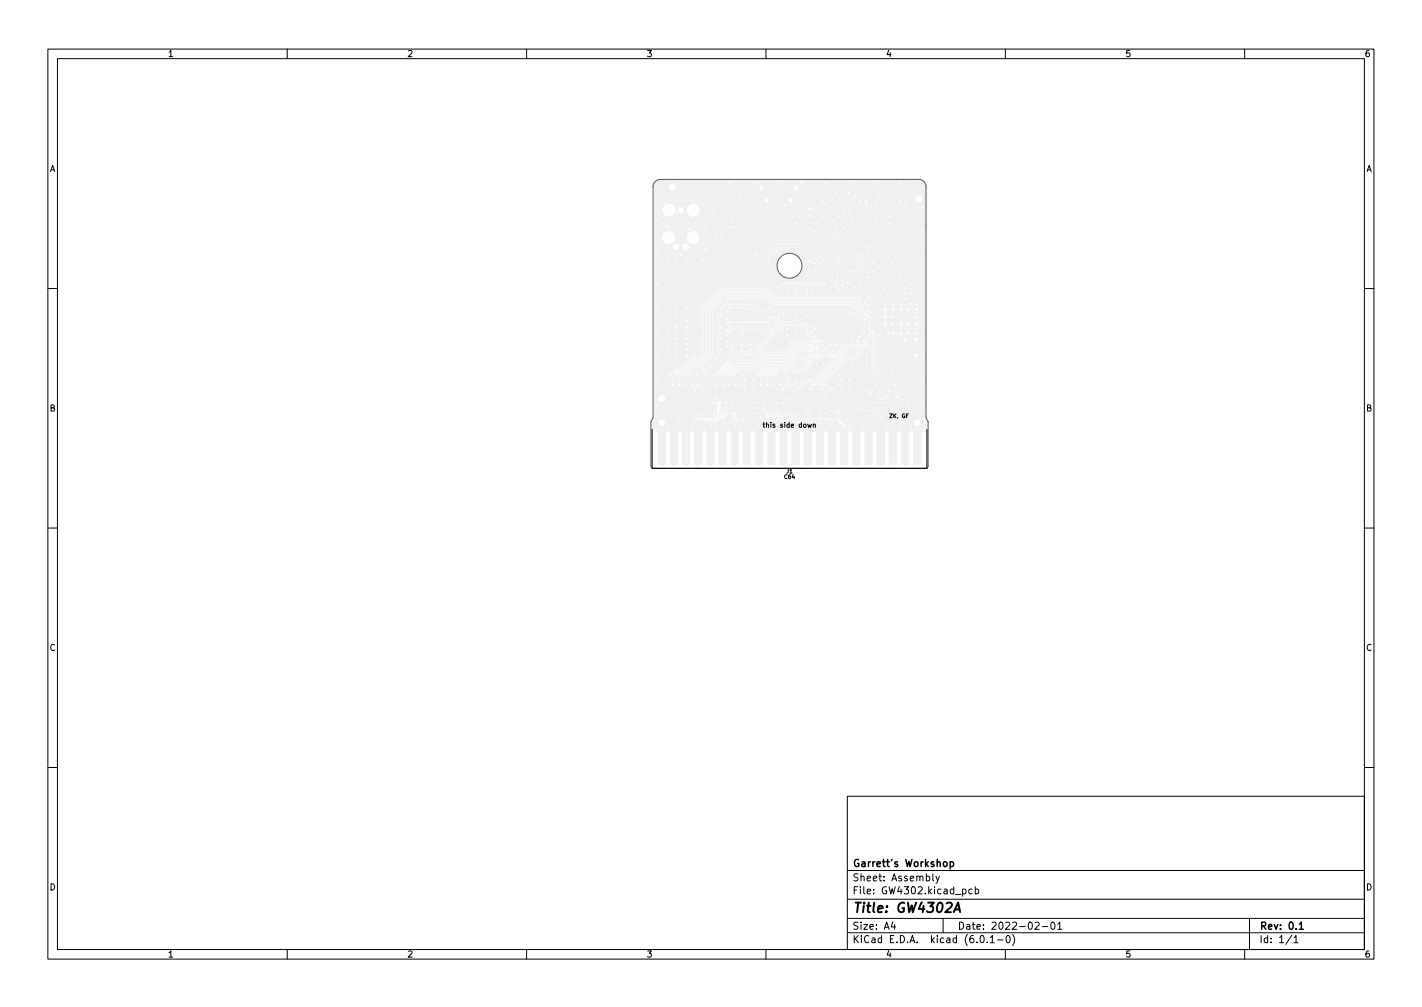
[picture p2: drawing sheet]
<svg xmlns="http://www.w3.org/2000/svg" width="297mm" height="210mm" viewBox="0 0 297 210" stroke-linecap="round" stroke-linejoin="round" font-family="sans-serif">
<defs><g id="words">
<text font-size="2.8" x="178" y="190.6">Title: GW4302A</text>
<g font-size="2.1">
<text x="178" y="184">Sheet: Assembly</text>
<text x="178" y="181">Garrett's Workshop</text>
<text x="178" y="186.7">File: GW4302.kicad_pcb</text>
<text x="178" y="196.9">KiCad E.D.A. kicad (6.0.1-0)</text>
<text x="178" y="194.1">Size: A4</text>
<text x="200" y="194.1">Date: 2022-02-01</text>
<text x="263" y="194.1">Rev: 0.1</text>
<text x="263" y="196.9">Id: 1/1</text>
</g>
<g font-size="1.8">
<text x="35" y="11.9">1</text>
<text x="85" y="11.9">2</text>
<text x="135" y="11.9">3</text>
<text x="185" y="11.9">4</text>
<text x="235" y="11.9">5</text>
<text x="285" y="11.9">6</text>
<text x="10.3" y="35.9">A</text>
<text x="285.3" y="35.9">A</text>
<text x="10.3" y="85.9">B</text>
<text x="285.3" y="85.9">B</text>
<text x="10.3" y="135.9">C</text>
<text x="285.3" y="135.9">C</text>
<text x="10.3" y="185.9">D</text>
<text x="285.3" y="185.9">D</text>
<text x="35" y="199.9">1</text>
<text x="85" y="199.9">2</text>
<text x="135" y="199.9">3</text>
<text x="185" y="199.9">4</text>
<text x="235" y="199.9">5</text>
<text x="285" y="199.9">6</text>
</g>
<text font-size="1.4" x="160" y="89.3">this side down</text>
<g font-size="1.1">
<text x="185.9" y="87.3">ZK, GF</text>
<text x="163.9" y="100">C64</text>
<text x="164.3" y="98.8">J1</text>
</g>
</g></defs>
<g fill="#f0f0f0" stroke="#f0f0f0" stroke-width=".21">
<path d="M137.6 89.9l.2-.2h.8l.4 .3v6.7l-.3 .3h-.9l-.3-.2z"/>
<path d="M140.1 89.9l.2-.2h.9l.3 .3 .1 6.7-.3 .3h-1l-.3-.2z"/>
<path d="M142.6 89.9l.2-.2h.9l.4 .3v6.7l-.3 .3h-1l-.2-.2z"/>
<path d="M145.2 89.9l.2-.2h.9l.3 .3v6.7l-.2 .3h-1l-.3-.2z"/>
<path d="M147.7 89.9l.2-.2h.9l.4 .3v6.7l-.3 .3h-1l-.2-.2z"/>
<path d="M150.3 89.9l.2-.2h.8l.4 .3v6.7l-.3 .3h-.9l-.3-.2z"/>
<path d="M152.8 89.9l.2-.2h.9l.3 .3 .1 6.7-.3 .3h-1l-.3-.2z"/>
<path d="M155.3 89.9l.2-.2h.9l.4 .3v6.7l-.3 .3h-1l-.2-.2z"/>
<path d="M157.9 89.9l.2-.2h.9l.3 .3v6.7l-.2 .3h-1l-.3-.2z"/>
<path d="M160.4 89.9l.2-.2h.9l.4 .3v6.7l-.3 .3h-1l-.2-.2z"/>
<path d="M163 89.9l.2-.2h.8l.4 .3v6.7l-.3 .3h-.9l-.3-.2z"/>
<path d="M165.5 89.9l.2-.2h.9l.3 .3 .1 6.7-.3 .3h-1l-.3-.2z"/>
<path d="M168 89.9l.2-.2h.9l.4 .3v6.7l-.3 .3h-1l-.2-.2z"/>
<path d="M170.6 89.9l.2-.2h.9l.3 .3v6.7l-.2 .3h-1l-.3-.2z"/>
<path d="M173.1 89.9l.2-.2h.9l.4 .3v6.7l-.3 .3h-1l-.2-.2z"/>
<path d="M175.7 89.9l.2-.2h.8l.4 .3v6.7l-.3 .3h-.9l-.3-.2z"/>
<path d="M178.2 89.9l.2-.2h.9l.3 .3 .1 6.7-.3 .3h-1l-.3-.2z"/>
<path d="M180.7 89.9l.2-.2h.9l.4 .3v6.7l-.3 .3h-1l-.2-.2z"/>
<path d="M183.3 89.9l.2-.2h.9l.3 .3v6.7l-.2 .3h-1l-.3-.2z"/>
<path d="M185.8 89.9l.2-.2h.9l.4 .3v6.7l-.3 .3h-1l-.2-.2z"/>
<path d="M188.4 89.9l.2-.2h.8l.4 .3v6.7l-.3 .3h-.9l-.3-.2z"/>
<path d="M190.9 89.9l.2-.2h.9l.3 .3 .1 6.7-.3 .3h-1l-.3-.2z"/>
<path d="M137 38l.5-.3 .5-.1h53.9a1.36 1.36 0 0 1 1.4 1.4h-26.4v-.5l-.5-.4v.9h-.3v-.9l-.5 .4v.5h-5.9v-.5l-.5-.4v.9h-.3v-.9l-.5 .4v.4h-17.1a.83 .83 0 0 0-1.2-.7 .83 .83 0 0 0-.1 1.4 .83 .83 0 0 0 1.3-.6h52v1.1h-13.1v-.1a.41 .41 0 0 0-.7-.2 .41 .41 0 0 0 .1 .7 .41 .41 0 0 0 .6-.4h13.1v1.4h-.6l-.2-.5-.5-.3h-13a.41 .41 0 0 0-.6-.4 .41 .41 0 0 0-.1 .7 .41 .41 0 0 0 .7-.2v-.1h12.8l-.6 .4h-7.2v-.1a.43 .43 0 0 0-.7-.2 .43 .43 0 0 0 0 .7l-.5 .5h-2.8a.41 .41 0 0 0-.6-.4 .41 .41 0 0 0-.1 .7 .41 .41 0 0 0 .7-.2v-.1h2.8l-.7 .7h-.7a.41 .41 0 0 0-.4-.4 .41 .41 0 0 0-.4 .4h-2v-.2a.41 .41 0 0 0-.4-.2 .41 .41 0 0 0-.4 .2h-.9l-.2-.3-.2-.1a.41 .41 0 0 0-.4 .4 .41 .41 0 0 0 .4 .4 .41 .41 0 0 0 .4-.4h.9a.41 .41 0 0 0 .3 .6 .41 .41 0 0 0 .5-.4h2l.1 .2 .3 .2 .2-.1 .2-.3h.7l-.8 .8h-3.5a.41 .41 0 0 0-.6-.4 .41 .41 0 0 0-.1 .7 .41 .41 0 0 0 .7-.2v-.1h3.5l-.2 .1a.41 .41 0 0 0-.5 .1 .41 .41 0 0 0 .1 .6 .41 .41 0 0 0 .6-.1l2.4-2.5 .3-.6h7.2l-.1 .5 .2 .4h-1.6v-.1a.41 .41 0 0 0-.5-.3 .41 .41 0 0 0-.3 .4h-.5v-.1a.41 .41 0 0 0-.6-.2 .41 .41 0 0 0 0 .7v.6l-.9 .9h-.6l-.1-.3-.3-.1-.3 .2h-2.2l-1.1 1.1h-4.6l-5.3-5.3h-2.1a.42 .42 0 0 0-.4-.2 .42 .42 0 0 0-.3 .4h-2.7v-.3l-.5-.1v1h-.3v-1l-.5 .1v.3h-5.9v-.3l-.5-.1v1h-.3v-.9h-.5v.5l.5 .4 .6-.1 .2-.5h5.9l.1 .4 .4 .2 .6-.1 .2-.5h2.6a.43 .43 0 0 0 .4 .4 .43 .43 0 0 0 .4-.2h1.8l1.3 1.3h-7.9l-.4-.2-.5 .2h-3.9l-.5-.2-.4 .2 .4 .4 .5-.4h3.9l.5 .4 .4-.4h7.9l.7 .7h-.5v-.1a.41 .41 0 0 0-.5-.3 .41 .41 0 0 0-.3 .4h-.5l-.1-.2-.3-.2-.4 .3h-5.6l-.2-.4-.4 .4h-.4l-.5-.4-.1 .4h-3.3l-.1-.4-.5 .4h-.4l-.4-.4-.2 .5 .2 .4 .4-.5h.4l.5 .5 .1-.5h3.3l.1 .5 .5-.5h.4l.4 .5 .2-.5 5.6 .1a.41 .41 0 0 0 .4 .4 .41 .41 0 0 0 .4-.4h.5a.41 .41 0 0 0 .4 .4 .41 .41 0 0 0 .4-.4h.5l.8 .8h-1.9l-.1-.2-.3-.2-.5 .3h-.7l-.3-.2-5.6 .1-.4-.4-.5 .4h-3.9l-.5-.4-.4 .4 .4 .2 .5-.2h3.9l.5 .2 .4-.2h2.1l-.6 .6h-9.6l-2.3-2.3a.42 .42 0 0 0-.4-.5 .42 .42 0 0 0-.5 .5 .42 .42 0 0 0 .6 .4l2.4 2.4h9.9l.8-.7h3.1l.2 .1h1.1a.42 .42 0 0 0 .7-.3h1.9l2.6 2.5h-1.9l-.2-.3-.3-.1-1.5-1.4h-4.3a.42 .42 0 0 0-.6-.1 .42 .42 0 0 0 0 .6 .42 .42 0 0 0 .6-.1h4.2l1.3 1.3a.42 .42 0 0 0 .3 .5 .42 .42 0 0 0 .5-.4h6.9l1.1-1h2a.43 .43 0 0 0 .4 .1 .43 .43 0 0 0 .3-.4h.6l-.9 .9a.42 .42 0 0 0-.5 .4 .42 .42 0 0 0 .5 .4 .42 .42 0 0 0 .4-.5l1.8-1.9 .1-.8 .1-.4h.5a.41 .41 0 0 0 .4 .4 .41 .41 0 0 0 .4-.4h1.6a.83 .83 0 0 0 .9 .3 .83 .83 0 0 0 .5-.8h.6v5.2h-5.2v-.2a.4 .4 0 0 0-.3-.2 .4 .4 0 0 0-.4 .2h-1.1v-.1a.41 .41 0 0 0-.4-.3 .41 .41 0 0 0-.4 .4h-1.9l-.1-.1a.41 .41 0 0 0-.6-.2 .41 .41 0 0 0 .1 .6 .41 .41 0 0 0 .6-.3h1.9l.1 .1a.41 .41 0 0 0 .4 .3 .41 .41 0 0 0 .3-.4h1a.41 .41 0 0 0 .4 .6 .41 .41 0 0 0 .4-.4h5.2v4.9h-11.9l-.1-.3-.3-.2-.4 .2h-.9l-7-6.9h-24l-3-2.9h-7.2l-1.1 1.1v3.2l1.5 1.6a.42 .42 0 0 0 .4 .4 .42 .42 0 0 0 .4-.4 .42 .42 0 0 0-.5-.4l-1.3-1.3v-2.9l.8-.9h6.9l2.1 2.1h-1.5a1.44 1.44 0 0 0-1.5-1.6l-.6 .2-.4 .3-.3 1h-.4l-.3-.6-.5-.2a.74 .74 0 0 0-.7 .9h-.3l-.1-.2a1.43 1.43 0 0 0-1.3-1.4l-.6 .1-.5 .3a1.44 1.44 0 0 0-.3 1.7 1.44 1.44 0 0 0 1.6 .8l.8-.5 .4-.8h.3l.3 .4 .4 .2a.74 .74 0 0 0 .8-.7l.4 .1a1.44 1.44 0 0 0 2.3 1l.3-.4 .2-.6h1.5l.9 .8h23.9l6.9 6.9 1.3 .1v.7l-.3 .4h-1l-7.1-7.2a.43 .43 0 0 0-.3-.5 .43 .43 0 0 0-.5 .2h-19.1l-1.6 1.5v2.1l-.7 .7h-1.3v-.1a.41 .41 0 0 0-.7-.2 .41 .41 0 0 0 .1 .7 .41 .41 0 0 0 .6-.4h1.3l-2 2.1h-.5a.42 .42 0 0 0-.7-.1 .42 .42 0 0 0 0 .6 .42 .42 0 0 0 .7-.1h.7l2.9-3 .1-2.1 1.3-1.3h18.9l.5 .2 7 7v2h-.7a.41 .41 0 0 0-.6-.4 .41 .41 0 0 0-.1 .7 .41 .41 0 0 0 .6-.2l.1-.1h.7v1.7h-1a.41 .41 0 0 0-.6-.3 .41 .41 0 0 0-.1 .7 .41 .41 0 0 0 .7-.2v-.2h1v.3l-.7 .7v1.4h-.3a.41 .41 0 0 0-.6-.4 .41 .41 0 0 0-.1 .7 .41 .41 0 0 0 .7-.2v-.1h.3v.3l-.3 .3h-1.6l-.1-8.3-5-5h-4.8a.44 .44 0 0 0-.5-.2 .44 .44 0 0 0-.3 .5l-.5 .5h-12.3a.42 .42 0 0 0-.7-.1 .42 .42 0 0 0 0 .7 .42 .42 0 0 0 .7-.1h12.4l.8-.7 .4-.2h4.6l4.8 4.8v7.7a.41 .41 0 0 0-.1 .7 .41 .41 0 0 0 .6-.3h1.6a.41 .41 0 0 0 .4 .6 .41 .41 0 0 0 .3-.6v-1.8l.7-.8v-4.2h1l-.5 .6v5l-.4 .3a.42 .42 0 0 0-.5 .4 .42 .42 0 0 0 .5 .5 .42 .42 0 0 0 .4-.6l.4-.5v-5l.9-.9v-.8l.2-.3h11.9v3.4h-11.7a.41 .41 0 0 0-.6-.4 .41 .41 0 0 0-.1 .7 .41 .41 0 0 0 .6-.2l.1-.1h11.7v1.7h-11.9a.41 .41 0 0 0-.6-.3 .41 .41 0 0 0-.1 .7 .41 .41 0 0 0 .7-.2v-.2h11.9v1.2h-11.3a.4 .4 0 0 0-.6-.4 .4 .4 0 0 0-.1 .7 .4 .4 0 0 0 .7-.3h11.3v11.7h-1.2v-5.1l-1.3-1.4v-4.1l-.2-.4-.5-.2h-2.1l-.4 .2-.2 .4h-6a.41 .41 0 0 0-.6-.4 .41 .41 0 0 0-.1 .7 .41 .41 0 0 0 .7-.2v-.1h6v1.5h-11.7l-.2-.3-.4-.3v-7.3l-4.4-4.5a.43 .43 0 0 0-.5-.4 .43 .43 0 0 0-.4 .5l-.7 .7h-8.9l-2.3 2.3-.1 1.7-.1 .1-.8-.5h-7.9l-.3 .2h-1.8l-.4-.4v-.8l.7-.8v-2.3l-1.7-1.8a.42 .42 0 0 0-.4-.5 .42 .42 0 0 0-.4 .5 .42 .42 0 0 0 .5 .4l1.6 1.5v1.2h-.6v-.2a1.44 1.44 0 0 0-1.5-1.4 1.44 1.44 0 0 0-1.3 1.6h-2.2l-.1-.2a1.44 1.44 0 0 0-2.2-1.1 1.44 1.44 0 0 0 .1 2.4 1.44 1.44 0 0 0 2.2-1.1h2.2a1.44 1.44 0 0 0 1.4 1.3 1.44 1.44 0 0 0 1.4-1.3h.6v.8l-.7 .7v.3h-2.1a.75 .75 0 0 0-.8-.8 .75 .75 0 0 0-.7 .8h-.5a.75 .75 0 0 0-1.1-.7 .75 .75 0 0 0-.1 1.3l.1 .1a.75 .75 0 0 0 1.1-.5v-.2l.5 .1a.76 .76 0 0 0 .9 .6l.4-.2 .2-.5h2.1v1l.7 .6h2.1l.3-.2h7.6l.3 .3h-14.4l-.1-.1a.41 .41 0 0 0-.6-.2 .41 .41 0 0 0 .1 .7 .41 .41 0 0 0 .6-.4h14.4l.3 .3h.3a.43 .43 0 0 0 .6 0 .43 .43 0 0 0 0-.6v-1.5l2.1-2h8.9l.9-.8 .2-.1 4.2 4.2v3.4h-.5l-2-2.1-1-.1a.42 .42 0 0 0-.7 .1 .42 .42 0 0 0 .2 .6 .42 .42 0 0 0 .6-.2h.7l.6 .6h-.7l-.1-.1a.4 .4 0 0 0-.6-.2 .4 .4 0 0 0 .1 .7 .4 .4 0 0 0 .6-.4h.7l1.1 1.1v.6h-2.1a.41 .41 0 0 0-.6-.3 .41 .41 0 0 0-.1 .7 .41 .41 0 0 0 .7-.2v-.2h2.1v2.7h-1l-.3-.5-.8-.8-1.6-.1-.8-.8a.5 .5 0 0 0 .3-.5 .5 .5 0 0 0-.5-.4v-1.4a.54 .54 0 0 0 .8-.5l.3-.4v-2.6l-1.6-1.6h-7.6l-2.1 2.1-.1 1.9h-14.8l-.2-.3-.2-.1-.2 .1-.2 .3h-1.5a.41 .41 0 0 0-.5-.4 .41 .41 0 0 0-.3 .6h-.9a.42 .42 0 0 0-.7-.3 .42 .42 0 0 0 .1 .7 .42 .42 0 0 0 .6-.4h.9a.41 .41 0 0 0 .5 .2 .41 .41 0 0 0 .3-.4h1.5v.2a.41 .41 0 0 0 .5 .3 .41 .41 0 0 0 .3-.5h14.8l-.4 .5a.42 .42 0 0 0-.6 .4 .42 .42 0 0 0 .5 .5 .42 .42 0 0 0 .4-.6l.6-.7 .1-1.8 1.8-1.8h7.3l1.3 1.3v2.3l-.6 .3-.1-2.1-1.3-1.4h-6.5l-1.5 1.6-.1 2.1-1.4 1.4a.42 .42 0 0 0-.5 .4 .42 .42 0 0 0 .5 .5 .42 .42 0 0 0 .4-.6l1.4-1.4 .1-2.2 1.3-1.3h6.1l1.1 1-.1 1.1-1.8-1.7h-5.4l-.8 .9v2.6l-2.2 2.2a.42 .42 0 0 0-.6 .4 .42 .42 0 0 0 .5 .5 .42 .42 0 0 0 .4-.6l2.3-2.3v-2.7l.6-.5h5.1l1.7 1.7v1.7h-.5a2.76 2.76 0 0 0-2.1-2.7h-3.6l-.1-.1a.41 .41 0 0 0-.6-.2 .41 .41 0 0 0 .1 .7 .41 .41 0 0 0 .6-.4h2.2l-.2 .1a2.75 2.75 0 0 0-1.8 2.7 2.75 2.75 0 0 0 2 2.5h-2.2l-.3-.3a.41 .41 0 0 0-.5 .3 .41 .41 0 0 0 .3 .5 .41 .41 0 0 0 .5-.5l2.3 .1a2.76 2.76 0 0 0 3.1-1.5l.3-1.2h.5v1.5l1.5 1.4 1.5 .1 .2 .2-.1 .1a.41 .41 0 0 0-.6 .2 .41 .41 0 0 0 .5 .5 .41 .41 0 0 0 .2-.6l.2-.1 .2 .3a.41 .41 0 0 0 .2 .7 .41 .41 0 0 0 .6-.4h1a.41 .41 0 0 0-.4 .3 .41 .41 0 0 0 .2 .5 .41 .41 0 0 0 .5-.2l.2-.4v-3.5h.5v3.9l.3 .4a.42 .42 0 0 0 .3 .5 .42 .42 0 0 0 .5-.4h11.7v.7h-1.4a.4 .4 0 0 0-.3-.4 .4 .4 0 0 0-.5 .2h-15.1l-.2-.4v-1.5l-.6-.5h-.4l-.3 .2h-5.3l-.8 .8-.3 .1a.42 .42 0 0 0 .1 .7 .42 .42 0 0 0 .5-.5l.6-.6h.2l-.5 .6v.3a.42 .42 0 0 0-.1 .6 .42 .42 0 0 0 .7 0 .42 .42 0 0 0-.1-.6l.5-.6 5.3 .1v.7h-.4a.41 .41 0 0 0-.4-.4 .41 .41 0 0 0-.5 .4h-1.5l-.1-.2-.3-.2-.3 .2h-1a.4 .4 0 0 0-.6-.4 .4 .4 0 0 0-.1 .7 .4 .4 0 0 0 .7-.3h1a.41 .41 0 0 0 .2 .6 .41 .41 0 0 0 .5-.4h1.5l.2 .4 .3 .1 .3-.2 .1-.3h.4v.2a.42 .42 0 0 0 0 .7 .42 .42 0 0 0 .7-.3h15.1v.4h-1l-.1-.2-.3-.2-.3 .2-.1 .2h-1.5a.41 .41 0 0 0-.6-.3 .41 .41 0 0 0-.1 .7 .41 .41 0 0 0 .6-.2l.1-.2h1.5a.41 .41 0 0 0 .4 .5 .41 .41 0 0 0 .4-.5h1l.4 .2 .3-.2 .1-.2h1.4v1.9l-1 .9h-1.6l-.4 .3-.1 2.7h-2.3l-.3-.5a.72 .72 0 0 0 0-1 .5 .5 0 0 0 .2-.6 .5 .5 0 0 0-.5-.3l.4-.5a.81 .81 0 0 0-.1-.9 .47 .47 0 0 0-.5 .2 .47 .47 0 0 0 .1 .6l-.3 .2h-.4a.52 .52 0 0 0-.6-.6h-.1l-.2-.3h.6a.42 .42 0 0 0 .6 .1 .42 .42 0 0 0 0-.7 .42 .42 0 0 0-.6 .1h-.2l-.1-.6 .3-.3a.45 .45 0 0 0 .4-.5 .45 .45 0 0 0-.5-.4 .45 .45 0 0 0-.3 .6l-17.5 .1-1.7-1.6h-10.4l-3.6 3.5-.1 .6h-2.8a.41 .41 0 0 0-.4-.4 .41 .41 0 0 0-.4 .4h-1.5a.4 .4 0 0 0-.5-.3 .4 .4 0 0 0-.2 .5h-1a.41 .41 0 0 0-.6-.3 .41 .41 0 0 0-.1 .7 .41 .41 0 0 0 .6-.2l.1-.2 1 .1a.41 .41 0 0 0 .4 .1 .41 .41 0 0 0 .3-.3h1.5a.41 .41 0 0 0 .4 .4 .41 .41 0 0 0 .4-.5h2.8v4h-2.8v-.1a.41 .41 0 0 0-.5-.3 .41 .41 0 0 0-.3 .4h-1.5v-.1a.41 .41 0 0 0-.5-.2 .41 .41 0 0 0-.3 .5h-.9l-.1-.1a.41 .41 0 0 0-.6-.2 .41 .41 0 0 0 .1 .7 .41 .41 0 0 0 .6-.4h.9l.4 .3 .3-.2 .1-.3h1.5a.41 .41 0 0 0 .4 .5 .41 .41 0 0 0 .4-.5h2.8v4.8h-2.8v-.1a.41 .41 0 0 0-.5-.3 .41 .41 0 0 0-.3 .4h-1.5v-.1a.41 .41 0 0 0-.4-.3 .41 .41 0 0 0-.4 .3h-.9l-.1-.1a.41 .41 0 0 0-.6-.2 .41 .41 0 0 0 .1 .7 .41 .41 0 0 0 .6-.4h.9a.41 .41 0 0 0 .3 .6 .41 .41 0 0 0 .5-.5h1.5v.2a.41 .41 0 0 0 .5 .3 .41 .41 0 0 0 .3-.5h2.8v.4l-1 .9h-1.7a.41 .41 0 0 0-.6-.3 .41 .41 0 0 0-.1 .6h-1.7l-.2-.3-.2-.1a.41 .41 0 0 0-.4 .5 .41 .41 0 0 0 .4 .4 .41 .41 0 0 0 .4-.5l1.8 .1a.41 .41 0 0 0 .6-.3l1.7-.1-.3 .4h-1.3l-1.8 1.9h-1l-1.3 1.2a.44 .44 0 0 0-.3 .7 .44 .44 0 0 0 .7 0v1.5a.42 .42 0 0 0-.1 .7 .42 .42 0 0 0 .7 0 .42 .42 0 0 0-.1-.7l.1-1.5 .3 .1 .4-.1v1.5a.42 .42 0 0 0-.1 .7 .42 .42 0 0 0 .7 0 .42 .42 0 0 0-.1-.7l.1-1.5 .3 .1 .4-.1v1.5a.42 .42 0 0 0-.1 .7 .42 .42 0 0 0 .7 0 .42 .42 0 0 0-.1-.7l.1-1.5 .3 .1 .4-.1v1.5a.42 .42 0 0 0-.1 .7 .42 .42 0 0 0 .7 0 .42 .42 0 0 0-.1-.7v-2.2l.6-.6h1.3l2.6-2.6v-9.7l2.2-2.2h8.1l1.7 1.5h16.8l1.4 1.3 .9 .1-.1 .2h-1.3l-1.4-1.3h-19.2l-1.4-1.3h-5.4l-1.8 1.8v9.8l-2.6 2.7h-1.6l-.4 .4-.1 2.8a.46 .46 0 0 0-.3 .5 .46 .46 0 0 0 .3 .4 .41 .41 0 0 0 .4-.1 .41 .41 0 0 0 .1-.5v-.2a.45 .45 0 0 0 .7-.4 .45 .45 0 0 0-.7-.4v-1.4a.52 .52 0 0 0 .7-.7l.8 .1v1.3h-.2a.41 .41 0 0 0-.6-.4 .41 .41 0 0 0-.1 .7 .41 .41 0 0 0 .6-.2l.3-.1v3.2l-.6 .6h-7.3v-.1a.83 .83 0 0 0-1.4-.4 .83 .83 0 0 0 .2 1.3 .83 .83 0 0 0 1.2-.8h7.3l-.5 .6a.42 .42 0 0 0-.6 .4 .42 .42 0 0 0 .5 .4 .42 .42 0 0 0 .4-.5l1.2-1.3 .1-4.5 3-3.1v-9.8l1.3-1.3h4.8l1.4 1.3h5.3l-.2 .5-.5-.3-.3 .1h-5.2a.41 .41 0 0 0-.5-.3 .41 .41 0 0 0-.3 .5h-1v-.1a.41 .41 0 0 0-.7-.2 .41 .41 0 0 0 .1 .7 .41 .41 0 0 0 .6-.4l1 .1a.41 .41 0 0 0 .5 .1 .41 .41 0 0 0 .3-.4h5.2l-.1 .6-.1 .1-.2-.3-.3-.2a.43 .43 0 0 0-.4 .3 .43 .43 0 0 0 .2 .5l-.2 .1h-6.2l-2-1.9h-.7a.42 .42 0 0 0-.6 0 .42 .42 0 0 0 .1 .6 .42 .42 0 0 0 .6-.2h.4l.6 .6h-.4v-.1a.41 .41 0 0 0-.7-.2 .41 .41 0 0 0 .1 .7 .41 .41 0 0 0 .6-.4h.4l1.1 1.2h-1.8l-.4-.4a.42 .42 0 0 0-.4-.5 .42 .42 0 0 0-.5 .5 .42 .42 0 0 0 .6 .4v.1a.42 .42 0 0 0-.5 .3 .42 .42 0 0 0 .2 .5 .42 .42 0 0 0 .5-.1l9.2 .1-.6 .6h-8.8a.43 .43 0 0 0-.6 .5 .43 .43 0 0 0 .6 .4l-.1 .1a.42 .42 0 0 0-.5 .4 .42 .42 0 0 0 .5 .5 .42 .42 0 0 0 .4-.6l.6-.5h8l-1.4 1.5h-2.4a.41 .41 0 0 0-.4-.4 .41 .41 0 0 0-.4 .2h-1a.41 .41 0 0 0-.4-.4 .41 .41 0 0 0-.4 .4h-1.5a.41 .41 0 0 0-.7-.2 .41 .41 0 0 0 .2 .7 .41 .41 0 0 0 .5-.5l1.5 .1a.41 .41 0 0 0 .4 .4 .41 .41 0 0 0 .4-.5l1 .1a.41 .41 0 0 0 .3 .5 .41 .41 0 0 0 .5-.4h2.4l-2.6 2.5h-2.5l-2.2-2.1a.42 .42 0 0 0-.6-.2 .42 .42 0 0 0-.1 .6 .42 .42 0 0 0 .6 .1l.3 .4h-.2a.42 .42 0 0 0-.6 0 .42 .42 0 0 0 0 .6 .42 .42 0 0 0 .6-.1h.3l.9 1h-1a.42 .42 0 0 0-.7-.1 .42 .42 0 0 0 0 .7 .42 .42 0 0 0 .7-.1h1.1l.4 .3h3.5l6.1-6h4.3l.2 .2h.8l.3 .2 .7-.1a.42 .42 0 0 0 .5 .3 .42 .42 0 0 0 .4-.5 .42 .42 0 0 0-.6-.3l-.3-.1a.55 .55 0 0 0-.3-.4 .55 .55 0 0 0-.6 .1l-.1-.1a.42 .42 0 0 0-.2-.5 .42 .42 0 0 0-.5 .1h-1.5v-.5h1.4l.4-.3a.42 .42 0 0 0 .5-.4 .42 .42 0 0 0-.5-.5 .42 .42 0 0 0-.4 .5l-.2 .2h-1.8l-.5 .4h-2.6l.6-.7a.58 .58 0 0 0 .5-.7h13.2l1.4 1.3h1.6a.52 .52 0 0 0 .4 .4 .52 .52 0 0 0 .6-.3v.1a.42 .42 0 0 0 .2 .6 .42 .42 0 0 0 .6-.4h2.3l.1 1.1 1.7 1.8 .4 .2h.9l.9 .8h-2.3l-.1-.2-.3-.2-.4 .1h-1a.41 .41 0 0 0-.6-.3 .41 .41 0 0 0-.1 .6 .41 .41 0 0 0 .7-.1v-.2h1a.41 .41 0 0 0 .2 .7 .41 .41 0 0 0 .6-.4h2.3l.1 .1a.67 .67 0 0 0 .6 .5 .67 .67 0 0 0 .7-.5l.8-.9h1.2l.4-.5h1.2v8.6h-6.6l-.2-.4v-1.3l-2.8-2.8v-2l-.5-.6v-1.5l-1.3-1.3a.44 .44 0 0 0-.2-.6 .44 .44 0 0 0-.6 .2l-.2-.1a.41 .41 0 0 0-.1-.6 .41 .41 0 0 0-.6 .2 .41 .41 0 0 0 .2 .5l.1 .3a.45 .45 0 0 0-.5-.1 .45 .45 0 0 0-.2 .5 .62 .62 0 0 0 .9 .1l1.4 1.4v.5h-.2a.42 .42 0 0 0-.4-.4 .42 .42 0 0 0-.5 .4l-.3-.2v-.5a.42 .42 0 0 0 .1-.7 .42 .42 0 0 0-.6 0 .42 .42 0 0 0 .1 .7l.1 .9a.53 .53 0 0 0-.1 .9h-.6v-1a.42 .42 0 0 0 .1-.7 .42 .42 0 0 0-.6 0 .42 .42 0 0 0 .1 .7l-.2 .1a.47 .47 0 0 0-.5 .3 .47 .47 0 0 0 .2 .6h-.4l-.8 .7h-.3v-.4l.4-.5a.43 .43 0 0 0 .6-.1 .43 .43 0 0 0-.1-.6 .43 .43 0 0 0-.6 .2l-.8 .8-.6-.1a.45 .45 0 0 0 .1-.8 .45 .45 0 0 0-.7 .2l.2 .5-.2 .1a.43 .43 0 0 0-.5 .2 .43 .43 0 0 0 .2 .6l-.8 .8h-.3l.5-.6a.64 .64 0 0 0-.1-1 .43 .43 0 0 0-.5 .2 .43 .43 0 0 0 .2 .6l-.6 .5h-.3l-.2-.2 .2-.3a.42 .42 0 0 0 .5-.4 .42 .42 0 0 0-.4-.4 .42 .42 0 0 0-.4 .5l-.3 .2h-1.4v-.5l.8-.1 .2-.2a.42 .42 0 0 0 .5-.4 .42 .42 0 0 0-.5-.4 .42 .42 0 0 0-.3 .5l-.2 .1v-.2a.47 .47 0 0 0-.7-.3l-.4-.4h-.3a.46 .46 0 0 0-.3-.7 .46 .46 0 0 0-.6 .4l-.2-.1 .2-.3a.43 .43 0 0 0 .2-.6 .43 .43 0 0 0-.6-.2 .43 .43 0 0 0-.1 .7 .57 .57 0 0 0-.8-.4l-.2 .3h-1.5a.41 .41 0 0 0-.5-.3 .41 .41 0 0 0-.2 .6h-1l-.2-.3-.3-.1a.41 .41 0 0 0-.4 .4 .41 .41 0 0 0 .5 .4 .41 .41 0 0 0 .4-.4l1.1 .1a.41 .41 0 0 0 .6-.3l1.5-.1 .2 .4-.7 .7h-.5l-.4 .3a.46 .46 0 0 0-.7-.3 .46 .46 0 0 0-.1 .7l-.2 .1-.4-.4a.47 .47 0 0 0-.3 .8l-1.5 1.4h-4.2l-1.8 1.7h-5.5l-2.9 2.8a.44 .44 0 0 0-.3 .7 .44 .44 0 0 0 .7 0v.9h-1l-.1-.1a.41 .41 0 0 0-.6-.2 .41 .41 0 0 0 .1 .7 .41 .41 0 0 0 .6-.4h1v.6a.42 .42 0 0 0-.1 .7 .42 .42 0 0 0 .7 0 .42 .42 0 0 0-.1-.7l.1-1.5 .3 .1 .4-.1v1.5a.42 .42 0 0 0-.1 .7 .42 .42 0 0 0 .7 0 .42 .42 0 0 0-.1-.7l.1-1.5 .3 .1 .4-.1v1.5a.42 .42 0 0 0-.1 .7 .42 .42 0 0 0 .7 0 .42 .42 0 0 0-.1-.7l.1-1.5 .3 .1 .4-.1v1.5a.42 .42 0 0 0-.1 .7 .42 .42 0 0 0 .7 0 .42 .42 0 0 0-.1-.7v-1.7l.7-.8 3.9 .1-.4 .3-.2 .3h-2.5l-.2-.3-.2-.1a.41 .41 0 0 0-.5 .4 .41 .41 0 0 0 .5 .4 .41 .41 0 0 0 .4-.4h2.5a.48 .48 0 0 0 .8 .3v.9h-1l-.1-.1a.41 .41 0 0 0-.3-.3 .41 .41 0 0 0-.4 .3h-.9a.41 .41 0 0 0-.6-.4 .41 .41 0 0 0-.1 .7 .41 .41 0 0 0 .6-.2l.1-.1h.9a.41 .41 0 0 0 .3 .5 .41 .41 0 0 0 .5-.4h1v.6l-.2 .4h-3.1a.41 .41 0 0 0-.6-.4 .41 .41 0 0 0-.1 .7 .41 .41 0 0 0 .6-.2l.1-.1h3.1a.42 .42 0 0 0 .7 .3 .42 .42 0 0 0 0-.7l.1-1.5 .3 .1 .4-.1v1.5a.42 .42 0 0 0-.1 .7 .42 .42 0 0 0 .7 0 .42 .42 0 0 0-.1-.7l.1-1.5 .3 .1 .4-.1v1.5a.42 .42 0 0 0-.1 .7 .42 .42 0 0 0 .7 0 .42 .42 0 0 0-.1-.7l.1-1.5a.44 .44 0 0 0 .5 0 .44 .44 0 0 0 .2-.4l.2-.2 1 .1a.43 .43 0 0 0 .4 .6 .43 .43 0 0 0 .3-.7h3.2l.8-.8h.8l.6-.6v-.6l.5-.5h1l.4-.3h1.4l.5-.4 .2 .1-1.3 1.3h-1.5l-.1-.1a.41 .41 0 0 0-.6-.2 .41 .41 0 0 0 .1 .7 .41 .41 0 0 0 .6-.4h1.5l-2.6 2.7h-1.7l-1.2 1.1h-.4a.44 .44 0 0 0 .1-.7 .44 .44 0 0 0-.7 0 .44 .44 0 0 0 .2 .7h-1.4l-.1-.2a.43 .43 0 0 0 .2-.6 .43 .43 0 0 0-.6-.1 .43 .43 0 0 0 0 .7h-1.1l-.3 .3a.42 .42 0 0 0-.6 .4 .42 .42 0 0 0 .5 .4 .42 .42 0 0 0 .4-.5l.4-.2a.5 .5 0 0 0 .6 .7l.3-.5 2.4 .2-.6 .6h-2.5a.42 .42 0 0 0-.5-.3 .42 .42 0 0 0-.3 .6 .42 .42 0 0 0 .7 .1l2.5 .1-1.4 1.5h-.4a.42 .42 0 0 0-.6-.1 .42 .42 0 0 0 0 .6 .42 .42 0 0 0 .6-.1h.6l3.6-3.7h.6l-.3 .5v.5a.42 .42 0 0 0-.1 .7 .42 .42 0 0 0 .7 0 .42 .42 0 0 0-.1-.7l.1-.1 .3 .1 .8-.3a.66 .66 0 0 0 .9 .2v.1a.42 .42 0 0 0-.1 .7 .42 .42 0 0 0 .7 0 .42 .42 0 0 0-.1-.7l.1-.1a.43 .43 0 0 0 .6-.1 .43 .43 0 0 0-.2-.6l4.3-4.3 1.3-.1 2.8-2.7 .3-.1 .4-.3v-.7l-.5-.5 .1-.3a.44 .44 0 0 0 .6-.4h.2v1l-.2 .3v2.4h-.5a.41 .41 0 0 0-.6-.3 .41 .41 0 0 0-.1 .7 .41 .41 0 0 0 .7-.2v-.2h.5v1.8h-.4a.41 .41 0 0 0-.6-.4 .41 .41 0 0 0-.1 .7 .41 .41 0 0 0 .6-.2l.1-.1h.4v1.4l.7 .7h-6.9l-.2-.3-.2-.1a.41 .41 0 0 0-.4 .4 .41 .41 0 0 0 .4 .4 .41 .41 0 0 0 .4-.4h6.9l1.3 1.2h-6.1a.41 .41 0 0 0-.3-.4 .41 .41 0 0 0-.5 .3h-.9a.41 .41 0 0 0-.6-.4 .41 .41 0 0 0-.1 .7 .41 .41 0 0 0 .7-.2v-.1h.9a.41 .41 0 0 0 .3 .5 .41 .41 0 0 0 .5-.4h6.1v1h-.4l-.1-.2-.3-.2-.4 .2-.1 .2h-7.1a.41 .41 0 0 0-.6-.4 .41 .41 0 0 0-.1 .7 .41 .41 0 0 0 .7-.2v-.1l7.2 .1-1.5 1.4h-8.9l-3.9 3.9a.41 .41 0 0 0-.5 .2 .41 .41 0 0 0 .3 .5 .41 .41 0 0 0 .5-.3l3.8-3.8h8.9l1.6-1.6 .3-.1 .2-.3h.4v.5l-.7 .8v2l.7 .7h.8a.42 .42 0 0 0 .6-.1 .42 .42 0 0 0-.1-.6 .42 .42 0 0 0-.6 .2h-.5l-.5-.4v-1.7l.7-.8v-1.7l-1.9-2v-.6l1.5 1.4a.42 .42 0 0 0 .4 .5 .42 .42 0 0 0 .5-.4 .42 .42 0 0 0-.5-.4l-1.6-1.6v-.7l2.4 2.3v4.4l-.7 .7a.42 .42 0 0 0-.4 .4 .42 .42 0 0 0 .4 .4 .42 .42 0 0 0 .4-.5l.8-.9v-4.6l-2.6-2.7v-2.2l.1-.1h.1l.1 1.2 2.8 2.8v1.1a.41 .41 0 0 0 0 .7 .41 .41 0 0 0 .6-.3h6.6v1.2h-3.5l-.1-.1a.41 .41 0 0 0-.3-.3 .41 .41 0 0 0-.4 .3h-1a.41 .41 0 0 0-.6-.4 .41 .41 0 0 0-.1 .7 .41 .41 0 0 0 .6-.2l.1-.1h1a.41 .41 0 0 0 .3 .5 .41 .41 0 0 0 .5-.4h3.5v1h-5.9l-.1-.1a.41 .41 0 0 0-.6-.2 .41 .41 0 0 0 .1 .7 .41 .41 0 0 0 .6-.4h5.9v3.8h-3l-.2-.4-1.4-1.3-1.5-.1-.3 .3-.1 .2 .4 .4 1.2 .1 1.4 1.2 .3-.1 .2-.3h3v2.9l.4 1.1v1.8h-1.1l-.3-.3-.3-.2h-.3v.5h-.3v-.5l-.5 .1-.3 .4h-.6l-.2-.3-.3-.2-1 .1-.4 .4h-.7l-.1-.3-.6-.2v-2.4l-.9-1h-1.8l-.6-.5h-3.6l-2.7-2.6h-4.4l-.8 .7a.42 .42 0 0 0-.5 .4 .42 .42 0 0 0 .5 .4 .42 .42 0 0 0 .4-.5l.6-.6h4l2.7 2.6h3.7l.6 .6-.2 .2h-2.5l-.5-.5h-1.7l-2.5-2.4h-3a.42 .42 0 0 0-.6-.1 .42 .42 0 0 0 0 .6 .42 .42 0 0 0 .6-.1h2.8l2.6 2.5h1.6l.6 .4h2.6l.1 .1a.41 .41 0 0 0 .6-.1 .41 .41 0 0 0-.1-.5v-.2h1.2l.8 .7v2.3l-.5 .2-.2 .3h-.7l-.2-.3-.3-.2-.9 .1-.5 .4h-.6l-.3-.4-.4-.1-.1-.4-1.9-1.8-1.4-.1-2.5-2.4h-3.4l-1.1 1.1a.41 .41 0 0 0-.5 .3 .41 .41 0 0 0 .4 .5 .41 .41 0 0 0 .4-.4l1-1h3.1l2.4 2.3 1.4 .1 .1 .1h-2.1l-.2-.5-1.8-1.7h-2.5l-.4 .3a.42 .42 0 0 0-.5 .3 .42 .42 0 0 0 .3 .5 .42 .42 0 0 0 .5-.4l.2-.3h1.6v.2a.41 .41 0 0 0 .3 .5 .41 .41 0 0 0 .5-.4h.1l1.2 1.1a.43 .43 0 0 0 .1 .7 .43 .43 0 0 0 .6-.3h2.1l1.6 1.7-.5 .2-.2 .3h-.7l-.3-.4-.4-.1v-.4l-.6-.5-1.8-.1-1.6-1.5h-8.6l-2.7-2.6a.42 .42 0 0 0-.1-.6 .42 .42 0 0 0-.6 .1 .42 .42 0 0 0 .2 .6l1.7 1.7-1.7 .1a.54 .54 0 0 0-.9-.3v-1.5a.42 .42 0 0 0 .1-.7 .42 .42 0 0 0-.6 0 .42 .42 0 0 0 .1 .7l-.1 1.5-.3-.1-.5 .1v-1.5a.42 .42 0 0 0 .1-.7 .42 .42 0 0 0-.6 0 .42 .42 0 0 0 .1 .7l-.1 1.5-.3-.1-.5 .1v-1.5a.42 .42 0 0 0 .1-.7 .42 .42 0 0 0-.6 0 .42 .42 0 0 0 .1 .7v2l1.7 1.7h1.2l1.1 1.2v.1l-.4 .1-.3 .4h-.7l-.2-.4-.4-.1-.1-.4-1.9-1.9-.1-.3-.4-.2a.42 .42 0 0 0-.3 .5 .42 .42 0 0 0 .4 .3l1.9 1.9v.1l-.4 .1-.3 .4h-.6l-.4-.4-.4-.1v-.4l-4.3-4.2v-.4a.42 .42 0 0 0 .1-.7 .42 .42 0 0 0-.6 0 .42 .42 0 0 0 .1 .7v.6l4.2 4.2v.2l-.4 .1-.3 .4h-.6l-.3-.4-.4-.1-.1-.4-2.3-2.3a.46 .46 0 0 0 .1-.7 .46 .46 0 0 0-.6-.1h-.2v-1.5a.42 .42 0 0 0 .1-.7 .42 .42 0 0 0-.6 0 .42 .42 0 0 0 .1 .7l-.1 1.5-.3-.1-.5 .1v-1.5a.42 .42 0 0 0 .1-.7 .42 .42 0 0 0-.6 0 .42 .42 0 0 0 .1 .7l-.1 1.5-.3-.1-.5 .1v-1.5a.46 .46 0 0 0 .1-.7 .46 .46 0 0 0-.7 0 .58 .58 0 0 0-.2-.9 .43 .43 0 0 0-.4 .3 .43 .43 0 0 0 .1 .5v2.5l-.7 .8h-6l-2.2 2.1-.1 .4-.4 .1-.2 .4h-.7l-.2-.3-.3-.2h-.3v.5h-.3v-.5l-.5 .1-.3 .4h-1.2v-1.8l.5-1.1v-48.1v-.4z"/>
<path d="M166.7 75.7h1.4v.3l-.9 .9-1.5-.1z"/>
<path d="M166.5 74.5l1.3-1.2 .4 .3-.2 .4v.4l-.2 .3h-1.2z"/>
<path d="M176.7 74.5l1.1-1.1 1-.2 1-.8-2.1 2.2h-.9z"/>
<path d="M171.8 74.2l.6-.1 .2 .5h-.8z"/>
<path d="M170.5 88h1.7l1.4 1.5-.5 .2-.2 .3h-.7l-.3-.4-.4-.1v-.4z"/>
<path d="M172.7 87.7h1.8l1.6 1.8-.5 .2-.2 .3h-.7l-.2-.4-.4-.1-.1-.4z"/>
<path d="M146.1 89.3l1.1-1h1.8l-.8 .8v.4l-.4 .1-.3 .4h-.7l-.3-.4-.4-.1z"/>
<path d="M176.5 89h1.7l.5 .5-.6 .2-.1 .3h-.7l-.3-.4-.4-.1z"/>
<path d="M168.2 88.3h1.8l1 1.2-.5 .2-.2 .3h-.6l-.3-.4-.4-.1-.1-.4z"/>
<path d="M141 89.3l1.9-1.9 1.8 .1-1.6 1.6v.4l-.4 .1-.3 .4h-.7l-.3-.4-.4-.1z"/>
<path d="M166 88.6h1.7l.8 .9-.5 .2-.2 .3h-.6l-.4-.4-.4-.1v-.3z"/>
<path d="M162.8 87.9h1.7l1.5 1.6-.6 .2-.1 .3h-.7l-.3-.4-.4-.1-.1-.4z"/>
<path d="M153.8 87.4l2 2v.1l-.4 .1-.3 .4h-.6l-.4-.4-.4-.1z"/>
<path d="M151.2 87.8l1.1-1.1 .5-.1v.5l.5 .5-.1 1.9-.4 .1-.2 .4h-.7l-.3-.4-.4-.1z"/>
<path d="M148.7 89.3l.6-.6 .4-.1 1-.8v1.7l-.4 .1-.3 .4h-.6l-.3-.4-.4-.1z"/>
<path d="M145 87.9l1.8 .1-1.1 1.1-.1 .4-.4 .1-.3 .4h-.6l-.2-.3-.5-.3z"/>
<circle cx="191.6" cy="88.3" r="1"/>
<circle cx="138.3" cy="88.3" r="1"/>
<circle cx="160.2" cy="41.8" r=".65"/>
<circle cx="165.1" cy="41.8" r=".65"/>
<circle cx="187.3" cy="82.9" r=".3"/>
<circle cx="189.8" cy="84.2" r=".3"/>
<circle cx="137.2" cy="45.8" r=".25"/>
<circle cx="187.8" cy="89.7" r=".25"/>
<circle cx="185.2" cy="89.7" r=".25"/>
<circle cx="190.3" cy="89.7" r=".25"/>
<circle cx="192.9" cy="89.7" r=".25"/>
<circle cx="182.7" cy="89.7" r=".25"/>
<circle cx="180.2" cy="89.7" r=".25"/>
<circle cx="177.6" cy="89.7" r=".25"/>
<circle cx="175.1" cy="89.7" r=".25"/>
<circle cx="172.5" cy="89.7" r=".25"/>
<circle cx="170" cy="89.7" r=".25"/>
<circle cx="167.5" cy="89.7" r=".25"/>
<circle cx="164.9" cy="89.7" r=".25"/>
<circle cx="162.4" cy="89.7" r=".25"/>
<circle cx="159.8" cy="89.7" r=".25"/>
<circle cx="157.3" cy="89.7" r=".25"/>
<circle cx="154.8" cy="89.7" r=".25"/>
<circle cx="152.2" cy="89.7" r=".25"/>
<circle cx="149.7" cy="89.7" r=".25"/>
<circle cx="147.1" cy="89.7" r=".25"/>
<circle cx="144.6" cy="89.7" r=".25"/>
<circle cx="142.1" cy="89.7" r=".25"/>
<circle cx="139.5" cy="89.7" r=".25"/>
<circle cx="137" cy="89.7" r=".25"/>
<circle cx="192.7" cy="83.8" r=".25"/>
<circle cx="149.1" cy="84.1" r=".25"/>
<circle cx="149.1" cy="86.3" r=".25"/>
<circle cx="148.5" cy="85.2" r=".25"/>
<circle cx="157.7" cy="85.2" r=".25"/>
<circle cx="158.3" cy="84.1" r=".25"/>
<circle cx="158.3" cy="86.3" r=".25"/>
<circle cx="146.4" cy="80.8" r=".25"/>
<circle cx="148.1" cy="80.6" r=".25"/>
<circle cx="166.5" cy="80.6" r=".25"/>
<circle cx="164.8" cy="80.8" r=".25"/>
<circle cx="175.7" cy="80.8" r=".25"/>
<circle cx="177.4" cy="80.6" r=".25"/>
<circle cx="152.6" cy="73" r=".25"/>
<circle cx="152.6" cy="68.2" r=".25"/>
<circle cx="152.6" cy="64.2" r=".25"/>
<circle cx="152.6" cy="53.8" r=".25"/>
<circle cx="143.4" cy="70.6" r=".25"/>
<circle cx="143.4" cy="65.8" r=".25"/>
<circle cx="139.4" cy="55.2" r=".25"/>
<circle cx="139.4" cy="65.6" r=".25"/>
<circle cx="139.4" cy="69.6" r=".25"/>
<circle cx="139.4" cy="71.7" r=".25"/>
<circle cx="167.7" cy="74.4" r=".25"/>
<circle cx="167.7" cy="76.1" r=".25"/>
<circle cx="167.5" cy="38.2" r=".25"/>
<circle cx="162.6" cy="38.2" r=".25"/>
<circle cx="157.6" cy="38.2" r=".25"/>
<circle cx="172.5" cy="38.2" r=".25"/>
<circle cx="152.5" cy="38.2" r=".25"/>
<circle cx="177.6" cy="38.2" r=".25"/>
<circle cx="182.7" cy="38.2" r=".25"/>
<circle cx="187.8" cy="38.2" r=".25"/>
<circle cx="164.5" cy="61.4" r=".25"/>
<circle cx="170.4" cy="56.7" r=".25"/>
<circle cx="170.2" cy="55" r=".25"/>
<circle cx="176.7" cy="55" r=".25"/>
<circle cx="176.9" cy="56.7" r=".25"/>
<circle cx="183.8" cy="62.1" r=".25"/>
<circle cx="185.6" cy="62.4" r=".25"/>
<circle cx="182.4" cy="55" r=".25"/>
<circle cx="182.4" cy="56.7" r=".25"/>
<circle cx="183.8" cy="69.9" r=".25"/>
<circle cx="185.6" cy="69.7" r=".25"/>
<circle cx="189.1" cy="61.2" r=".25"/>
<circle cx="186.7" cy="63.4" r=".25"/>
<circle cx="191.6" cy="63.4" r=".25"/>
<circle cx="168.6" cy="61.1" r=".25"/>
<circle cx="170.4" cy="59.1" r=".25"/>
<circle cx="176.9" cy="59.1" r=".25"/>
<circle cx="181.5" cy="62.1" r=".25"/>
<circle cx="181.5" cy="69.9" r=".25"/>
<circle cx="154.9" cy="68.2" r=".25"/>
<circle cx="154.9" cy="64.2" r=".25"/>
<circle cx="154.9" cy="53.8" r=".25"/>
<circle cx="141.1" cy="65.8" r=".25"/>
<circle cx="141.1" cy="70.6" r=".25"/>
<circle cx="156.7" cy="64.4" r=".25"/>
<circle cx="158.3" cy="66" r=".25"/>
<circle cx="177.2" cy="52.1" r=".25"/>
<circle cx="137.2" cy="53" r=".25"/>
<circle cx="137.2" cy="59.4" r=".25"/>
<circle cx="137.2" cy="64.4" r=".25"/>
<circle cx="137.2" cy="69.5" r=".25"/>
<circle cx="137.2" cy="74.6" r=".25"/>
<circle cx="137.2" cy="79.7" r=".25"/>
<circle cx="137.2" cy="84.8" r=".25"/>
<circle cx="192.7" cy="78.7" r=".25"/>
<circle cx="192.7" cy="73.7" r=".25"/>
<circle cx="192.7" cy="68.6" r=".25"/>
<circle cx="192.7" cy="58.4" r=".25"/>
<circle cx="192.7" cy="63.5" r=".25"/>
<circle cx="192.7" cy="48.3" r=".25"/>
<circle cx="192.7" cy="53.3" r=".25"/>
<circle cx="169.2" cy="42.1" r=".25"/>
<circle cx="166.2" cy="76.6" r=".25"/>
<circle cx="163.1" cy="69.1" r=".25"/>
<circle cx="159.3" cy="73" r=".25"/>
<circle cx="151.7" cy="62.9" r=".25"/>
<circle cx="155.3" cy="69.5" r=".25"/>
<circle cx="157.4" cy="74.6" r=".25"/>
<circle cx="163.5" cy="73" r=".25"/>
<circle cx="155.1" cy="58.3" r=".25"/>
<circle cx="170.8" cy="49.3" r=".25"/>
<circle cx="151.6" cy="55.7" r=".25"/>
<circle cx="153.1" cy="46.4" r=".25"/>
<circle cx="164.3" cy="46.3" r=".25"/>
<circle cx="157" cy="62.9" r=".25"/>
<circle cx="149.5" cy="67" r=".25"/>
<circle cx="149.5" cy="69.4" r=".25"/>
<circle cx="149.5" cy="71.8" r=".25"/>
<circle cx="149.5" cy="74.7" r=".25"/>
<circle cx="150.8" cy="68.2" r=".25"/>
<circle cx="150.8" cy="73" r=".25"/>
<circle cx="150.8" cy="70.6" r=".25"/>
<circle cx="150.8" cy="65.8" r=".25"/>
<circle cx="146.4" cy="68.2" r=".25"/>
<circle cx="146.4" cy="73" r=".25"/>
<circle cx="146.4" cy="70.6" r=".25"/>
<circle cx="146.4" cy="65.8" r=".25"/>
<circle cx="176.2" cy="78.2" r=".25"/>
<circle cx="160.6" cy="68.1" r=".25"/>
<circle cx="160.4" cy="69.5" r=".25"/>
<circle cx="155" cy="55.8" r=".25"/>
<circle cx="178.7" cy="56.6" r=".25"/>
<circle cx="175.6" cy="86.8" r=".25"/>
<circle cx="179" cy="65.5" r=".25"/>
<circle cx="177.2" cy="65.5" r=".25"/>
<circle cx="174.5" cy="81.2" r=".25"/>
<circle cx="167.5" cy="43.7" r=".25"/>
<circle cx="147.5" cy="47.4" r=".25"/>
<circle cx="149.6" cy="49.7" r=".25"/>
<circle cx="141.1" cy="71.7" r=".25"/>
<circle cx="179.9" cy="53" r=".25"/>
<circle cx="174.9" cy="40.3" r=".25"/>
<circle cx="178.1" cy="76" r=".25"/>
<circle cx="167" cy="45.1" r=".25"/>
<circle cx="155" cy="72" r=".25"/>
<circle cx="183.3" cy="74.3" r=".25"/>
<circle cx="143.7" cy="46.4" r=".25"/>
<circle cx="179.9" cy="74.4" r=".25"/>
<circle cx="178.4" cy="86.8" r=".25"/>
<circle cx="183.1" cy="42.7" r=".25"/>
<circle cx="178.3" cy="41.3" r=".25"/>
<circle cx="172.6" cy="82.7" r=".25"/>
<circle cx="183" cy="76" r=".25"/>
<circle cx="151.6" cy="59.8" r=".25"/>
<circle cx="173.2" cy="49.3" r=".25"/>
<circle cx="172.1" cy="76.1" r=".25"/>
<circle cx="147" cy="77.2" r=".25"/>
<circle cx="172" cy="72.1" r=".25"/>
<circle cx="180.9" cy="40.1" r=".25"/>
<circle cx="168.7" cy="77.4" r=".25"/>
<circle cx="156.7" cy="72" r=".25"/>
<circle cx="168.4" cy="47.1" r=".25"/>
<circle cx="177.5" cy="74.3" r=".25"/>
<circle cx="154.9" cy="74.6" r=".25"/>
<circle cx="185.9" cy="47.8" r=".25"/>
<circle cx="139.9" cy="84.1" r=".25"/>
<circle cx="166.2" cy="68.9" r=".25"/>
<circle cx="192.7" cy="43.2" r=".25"/>
<circle cx="153.8" cy="53.2" r=".25"/>
<circle cx="148.4" cy="88.6" r=".25"/>
<circle cx="176.5" cy="41.3" r=".25"/>
<circle cx="168.7" cy="85.2" r=".25"/>
<circle cx="162.2" cy="52.5" r=".25"/>
<circle cx="171.2" cy="88.3" r=".25"/>
<circle cx="177.5" cy="72.1" r=".25"/>
<circle cx="186.7" cy="59" r=".25"/>
<circle cx="157.3" cy="80.6" r=".25"/>
<circle cx="184.6" cy="81.1" r=".25"/>
<circle cx="139.9" cy="86.3" r=".25"/>
<circle cx="188.9" cy="43.4" r=".25"/>
<circle cx="175" cy="68.5" r=".25"/>
<circle cx="189.4" cy="80.6" r=".25"/>
<circle cx="166.2" cy="61.1" r=".25"/>
<circle cx="186.4" cy="55" r=".25"/>
<circle cx="164.5" cy="68.7" r=".25"/>
<circle cx="138.8" cy="42.2" r=".25"/>
<circle cx="178.1" cy="83.4" r=".25"/>
<circle cx="142.6" cy="88.2" r=".25"/>
<circle cx="183" cy="48.4" r=".25"/>
<circle cx="181.3" cy="53" r=".25"/>
<circle cx="146.5" cy="86.6" r=".25"/>
<circle cx="152.6" cy="74.6" r=".25"/>
<circle cx="179.9" cy="85.2" r=".25"/>
<circle cx="154.9" cy="73" r=".25"/>
<circle cx="174.2" cy="48.7" r=".25"/>
<circle cx="173.9" cy="88" r=".25"/>
<circle cx="172" cy="74.3" r=".25"/>
<circle cx="185.9" cy="81.7" r=".25"/>
<circle cx="143.5" cy="67" r=".25"/>
<circle cx="176.6" cy="44.7" r=".25"/>
<circle cx="146.9" cy="54.1" r=".25"/>
<circle cx="141.1" cy="55.2" r=".25"/>
<circle cx="185.9" cy="42.7" r=".25"/>
<circle cx="183.4" cy="55.8" r=".25"/>
<circle cx="191.6" cy="59" r=".25"/>
<circle cx="180.9" cy="41.9" r=".25"/>
<circle cx="188.3" cy="73.9" r=".25"/>
<circle cx="164.8" cy="65.7" r=".25"/>
<circle cx="169.3" cy="84.1" r=".25"/>
<circle cx="186.7" cy="41.1" r=".25"/>
<circle cx="160.5" cy="66.3" r=".25"/>
<circle cx="151.5" cy="88.3" r=".25"/>
<circle cx="177.4" cy="40.4" r=".25"/>
<circle cx="142.1" cy="76.3" r=".25"/>
<circle cx="173.2" cy="81.2" r=".25"/>
<circle cx="147.5" cy="44.2" r=".25"/>
<circle cx="183.1" cy="86.3" r=".25"/>
<circle cx="175.4" cy="54.8" r=".25"/>
<circle cx="182" cy="82.2" r=".25"/>
<circle cx="150.6" cy="48.9" r=".25"/>
<circle cx="186.1" cy="50.9" r=".25"/>
<circle cx="155.6" cy="80.8" r=".25"/>
<circle cx="185.5" cy="74.3" r=".25"/>
<circle cx="174.4" cy="59.2" r=".25"/>
<circle cx="144" cy="47.9" r=".25"/>
<circle cx="148.9" cy="44" r=".25"/>
<circle cx="169.3" cy="45.1" r=".25"/>
<circle cx="187.7" cy="80.6" r=".25"/>
<circle cx="168.6" cy="68.9" r=".25"/>
<circle cx="143.5" cy="69.4" r=".25"/>
<circle cx="178" cy="45.8" r=".25"/>
<circle cx="146.4" cy="64.5" r=".25"/>
<circle cx="164" cy="42.8" r=".25"/>
<circle cx="188.9" cy="45.1" r=".25"/>
<circle cx="187.1" cy="53.5" r=".25"/>
<circle cx="177.1" cy="48.3" r=".25"/>
<circle cx="169.3" cy="86.3" r=".25"/>
<circle cx="191.6" cy="61.2" r=".25"/>
<circle cx="187.7" cy="47.8" r=".25"/>
<circle cx="191.3" cy="70.8" r=".5"/>
<circle cx="155.2" cy="87.7" r=".25"/>
<circle cx="154" cy="88" r=".25"/>
<circle cx="145.2" cy="74.3" r=".25"/>
<circle cx="169.3" cy="47.8" r=".25"/>
<circle cx="147.5" cy="45.9" r=".25"/>
<circle cx="156.9" cy="73" r=".25"/>
<circle cx="143.5" cy="71.8" r=".25"/>
<circle cx="179.9" cy="76.1" r=".25"/>
<circle cx="189.3" cy="78" r=".25"/>
<circle cx="160.8" cy="64.2" r=".25"/>
<circle cx="184.7" cy="60.1" r=".25"/>
<circle cx="166.1" cy="66" r=".25"/>
<circle cx="188.3" cy="76.1" r=".25"/>
<circle cx="153" cy="88" r=".25"/>
<circle cx="166.8" cy="86.5" r=".25"/>
<circle cx="141.7" cy="87.4" r=".25"/>
<circle cx="174.8" cy="47.5" r=".25"/>
<circle cx="188" cy="57.5" r=".25"/>
<circle cx="152.6" cy="45.1" r=".25"/>
<circle cx="141.1" cy="69.6" r=".25"/>
<circle cx="182.7" cy="77.2" r=".25"/>
<circle cx="165.8" cy="81.8" r=".25"/>
<circle cx="185.5" cy="82.9" r=".25"/>
<circle cx="182.5" cy="85.2" r=".25"/>
<circle cx="191.3" cy="74.1" r=".5"/>
<circle cx="181.1" cy="81.6" r=".25"/>
<circle cx="183.1" cy="84.1" r=".25"/>
<circle cx="176.4" cy="47.5" r=".25"/>
<circle cx="181" cy="74.3" r=".25"/>
<circle cx="148.1" cy="79.4" r=".25"/>
<circle cx="164.2" cy="78.2" r=".25"/>
<circle cx="164.2" cy="80.4" r=".25"/>
<circle cx="166.5" cy="79.4" r=".25"/>
<circle cx="164.8" cy="79.3" r=".25"/>
<circle cx="175.7" cy="79.3" r=".25"/>
<circle cx="175.1" cy="80.4" r=".25"/>
<circle cx="177.4" cy="79.4" r=".25"/>
<circle cx="152.6" cy="70.6" r=".25"/>
<circle cx="152.6" cy="65.8" r=".25"/>
<circle cx="143.4" cy="73" r=".25"/>
<circle cx="143.4" cy="68.2" r=".25"/>
<circle cx="143.4" cy="64.2" r=".25"/>
<circle cx="143.4" cy="53.8" r=".25"/>
<circle cx="139.4" cy="54" r=".25"/>
<circle cx="139.4" cy="64.4" r=".25"/>
<circle cx="139.4" cy="68.4" r=".25"/>
<circle cx="139.4" cy="72.9" r=".25"/>
<circle cx="169" cy="74.3" r=".25"/>
<circle cx="168.9" cy="76.1" r=".25"/>
<circle cx="164.5" cy="60.2" r=".25"/>
<circle cx="171.1" cy="56.7" r=".25"/>
<circle cx="171.4" cy="55" r=".25"/>
<circle cx="177.9" cy="55" r=".25"/>
<circle cx="177.6" cy="56.7" r=".25"/>
<circle cx="183.8" cy="61.4" r=".25"/>
<circle cx="185.6" cy="61.2" r=".25"/>
<circle cx="181" cy="56.7" r=".25"/>
<circle cx="181.2" cy="55" r=".25"/>
<circle cx="185.6" cy="70.9" r=".25"/>
<circle cx="183.8" cy="70.6" r=".25"/>
<circle cx="188.1" cy="61.2" r=".25"/>
<circle cx="188.1" cy="63.4" r=".25"/>
<circle cx="190.2" cy="63.4" r=".25"/>
<circle cx="188.3" cy="64.6" r=".4"/>
<circle cx="188.3" cy="67.8" r=".4"/>
<circle cx="186.5" cy="67.8" r=".4"/>
<circle cx="186.5" cy="64.6" r=".4"/>
<circle cx="191.5" cy="67.8" r=".4"/>
<circle cx="191.5" cy="64.6" r=".4"/>
<circle cx="189.8" cy="67.8" r=".4"/>
<circle cx="189.8" cy="64.6" r=".4"/>
<circle cx="189.8" cy="69.5" r=".4"/>
<circle cx="188.3" cy="69.5" r=".4"/>
<circle cx="191.5" cy="69.5" r=".4"/>
<circle cx="186.5" cy="69.5" r=".4"/>
<circle cx="186.5" cy="66.2" r=".4"/>
<circle cx="191.5" cy="66.2" r=".4"/>
<circle cx="184.9" cy="66.2" r=".4"/>
<circle cx="184.9" cy="67.8" r=".4"/>
<circle cx="184.9" cy="64.6" r=".4"/>
<circle cx="168.6" cy="60.4" r=".25"/>
<circle cx="171.1" cy="59.1" r=".25"/>
<circle cx="177.6" cy="59.1" r=".25"/>
<circle cx="181.5" cy="61.4" r=".25"/>
<circle cx="181.5" cy="70.6" r=".25"/>
<circle cx="154.9" cy="70.6" r=".25"/>
<circle cx="154.9" cy="65.8" r=".25"/>
<circle cx="141.1" cy="68.2" r=".25"/>
<circle cx="141.1" cy="73" r=".25"/>
<circle cx="141.1" cy="53.8" r=".25"/>
<circle cx="141.1" cy="74.6" r=".25"/>
<circle cx="141.1" cy="64.2" r=".25"/>
<circle cx="156.7" cy="65.6" r=".25"/>
<circle cx="161.6" cy="52.8" r=".25"/>
<circle cx="161.6" cy="58.1" r=".25"/>
<circle cx="181.1" cy="76.1" r=".25"/>
<circle cx="190.2" cy="59" r=".25"/>
<circle cx="164.5" cy="69.9" r=".25"/>
<circle cx="173.2" cy="41.9" r=".25"/>
<circle cx="166.2" cy="60.4" r=".25"/>
<circle cx="142.3" cy="53.2" r=".25"/>
<circle cx="187.6" cy="79.3" r=".25"/>
<circle cx="143.5" cy="74.3" r=".25"/>
<circle cx="189.1" cy="60.1" r=".25"/>
<circle cx="175.1" cy="86.3" r=".25"/>
<circle cx="148.4" cy="49.7" r=".25"/>
<circle cx="171" cy="72.1" r=".25"/>
<circle cx="178.2" cy="42.7" r=".25"/>
<circle cx="156.7" cy="70.8" r=".25"/>
<circle cx="185.9" cy="46.5" r=".25"/>
<circle cx="175.3" cy="78.2" r=".25"/>
<circle cx="189.4" cy="79.4" r=".25"/>
<circle cx="176.5" cy="42.5" r=".25"/>
<circle cx="189" cy="70.8" r=".5"/>
<circle cx="169" cy="72.1" r=".25"/>
<circle cx="188.1" cy="59" r=".25"/>
<circle cx="171.9" cy="41.9" r=".25"/>
<circle cx="183.1" cy="46.5" r=".25"/>
<circle cx="187.7" cy="46.7" r=".25"/>
<circle cx="155" cy="80.4" r=".25"/>
<circle cx="187" cy="80.4" r=".25"/>
<circle cx="179.8" cy="40.1" r=".25"/>
<circle cx="168.3" cy="73.2" r=".25"/>
<circle cx="181" cy="72.1" r=".25"/>
<circle cx="146.4" cy="79.3" r=".25"/>
<circle cx="178.6" cy="40.7" r=".25"/>
<circle cx="181" cy="42.7" r=".25"/>
<circle cx="170.7" cy="76.1" r=".25"/>
<circle cx="181.6" cy="57.9" r=".25"/>
<circle cx="145.8" cy="78.2" r=".25"/>
<circle cx="166.2" cy="69.6" r=".25"/>
<circle cx="155" cy="78.2" r=".25"/>
<circle cx="157.3" cy="79.4" r=".25"/>
<circle cx="168.6" cy="69.6" r=".25"/>
<circle cx="145.8" cy="80.4" r=".25"/>
<circle cx="181" cy="59" r=".25"/>
<circle cx="155.6" cy="79.3" r=".25"/>
<circle cx="189.1" cy="62.3" r=".25"/>
<circle cx="190.2" cy="61.2" r=".25"/>
<circle cx="189.3" cy="42" r=".25"/>
<circle cx="179.6" cy="42" r=".25"/>
<circle cx="177.4" cy="43.5" r=".25"/>
<circle cx="171" cy="74.3" r=".25"/>
<circle cx="171.9" cy="84.1" r=".25"/>
<circle cx="151.7" cy="84.1" r=".25"/>
<circle cx="151.1" cy="86.3" r=".25"/>
<circle cx="153" cy="84.1" r=".25"/>
<circle cx="153.7" cy="86.3" r=".25"/>
<circle cx="160.9" cy="84.1" r=".25"/>
<circle cx="160.3" cy="86.3" r=".25"/>
<circle cx="162.9" cy="86.3" r=".25"/>
<circle cx="162.2" cy="84.1" r=".25"/>
<circle cx="152.4" cy="86.3" r=".25"/>
<circle cx="154.3" cy="84.1" r=".25"/>
<circle cx="159.6" cy="84.1" r=".25"/>
<circle cx="161.6" cy="86.3" r=".25"/>
<circle cx="159" cy="87.1" r=".25"/>
<circle cx="150.4" cy="84.1" r=".25"/>
<circle cx="168.3" cy="86.1" r=".25"/>
<circle cx="183.1" cy="80.4" r=".25"/>
<circle cx="172.5" cy="86.3" r=".25"/>
<circle cx="177.1" cy="87.8" r=".25"/>
<circle cx="173.2" cy="84.1" r=".25"/>
<circle cx="184.1" cy="87" r=".25"/>
<circle cx="171.2" cy="86.3" r=".25"/>
<circle cx="163.5" cy="84.1" r=".25"/>
<circle cx="149.8" cy="83.3" r=".25"/>
<circle cx="152.5" cy="47.4" r=".25"/>
<circle cx="166.2" cy="46.6" r=".25"/>
<circle cx="176" cy="59.7" r=".25"/>
<circle cx="158.1" cy="53.2" r=".25"/>
<circle cx="170.3" cy="48.1" r=".25"/>
<circle cx="145.1" cy="46.5" r=".25"/>
<circle cx="175.3" cy="60.5" r=".25"/>
<circle cx="178" cy="71.2" r=".25"/>
<circle cx="163.5" cy="81.2" r=".25"/>
<circle cx="149.1" cy="78.2" r=".25"/>
<circle cx="165.3" cy="71.5" r=".25"/>
<circle cx="149.8" cy="80.4" r=".25"/>
<circle cx="166.2" cy="71" r=".25"/>
<circle cx="150.4" cy="78.2" r=".25"/>
<circle cx="169.5" cy="69.4" r=".25"/>
<circle cx="151.1" cy="80.4" r=".25"/>
<circle cx="170.1" cy="70.2" r=".25"/>
<circle cx="151.7" cy="78.2" r=".25"/>
<circle cx="171.5" cy="71.2" r=".25"/>
<circle cx="152.4" cy="80.4" r=".25"/>
<circle cx="169.5" cy="71.2" r=".25"/>
<circle cx="153" cy="78.2" r=".25"/>
<circle cx="170.5" cy="71.2" r=".25"/>
<circle cx="153.7" cy="80.4" r=".25"/>
<circle cx="170" cy="72.1" r=".25"/>
<circle cx="164.2" cy="83.3" r=".25"/>
<circle cx="178.5" cy="72.1" r=".25"/>
<circle cx="176.5" cy="72.1" r=".25"/>
<circle cx="162.9" cy="80.4" r=".25"/>
<circle cx="174" cy="74.3" r=".25"/>
<circle cx="162.2" cy="78.2" r=".25"/>
<circle cx="161.6" cy="80.4" r=".25"/>
<circle cx="173" cy="74.3" r=".25"/>
<circle cx="160.9" cy="78.2" r=".25"/>
<circle cx="176" cy="71.2" r=".25"/>
<circle cx="160.3" cy="80.4" r=".25"/>
<circle cx="175.5" cy="72.1" r=".25"/>
<circle cx="159.6" cy="78.2" r=".25"/>
<circle cx="174.5" cy="72.1" r=".25"/>
<circle cx="159" cy="80.4" r=".25"/>
<circle cx="173.5" cy="72.1" r=".25"/>
<circle cx="158.3" cy="78.2" r=".25"/>
<circle cx="172.5" cy="71.2" r=".25"/>
<circle cx="145.1" cy="81.2" r=".25"/>
<circle cx="181.6" cy="67" r=".25"/>
<circle cx="139.9" cy="78.2" r=".25"/>
<circle cx="180.4" cy="61.5" r=".25"/>
<circle cx="140.6" cy="80.4" r=".25"/>
<circle cx="179.7" cy="62.5" r=".25"/>
<circle cx="180.7" cy="63" r=".25"/>
<circle cx="141.2" cy="78.2" r=".25"/>
<circle cx="141.9" cy="80.4" r=".25"/>
<circle cx="180.2" cy="63.9" r=".25"/>
<circle cx="181.6" cy="63.5" r=".25"/>
<circle cx="142.5" cy="78.2" r=".25"/>
<circle cx="181.6" cy="65" r=".25"/>
<circle cx="143.2" cy="80.4" r=".25"/>
<circle cx="181.6" cy="66" r=".25"/>
<circle cx="143.8" cy="78.2" r=".25"/>
<circle cx="180.7" cy="65.5" r=".25"/>
<circle cx="144.5" cy="80.4" r=".25"/>
<circle cx="179.5" cy="70.3" r=".25"/>
<circle cx="169.9" cy="80.4" r=".25"/>
<circle cx="180.5" cy="71.2" r=".25"/>
<circle cx="171.9" cy="81.2" r=".25"/>
<circle cx="169.3" cy="81.2" r=".25"/>
<circle cx="179" cy="71.2" r=".25"/>
<circle cx="172.5" cy="80.4" r=".25"/>
<circle cx="180.5" cy="69.5" r=".25"/>
<circle cx="171.2" cy="80.4" r=".25"/>
<circle cx="180" cy="72.1" r=".25"/>
<circle cx="180.6" cy="67.5" r=".25"/>
<circle cx="184.4" cy="83.3" r=".25"/>
<circle cx="184.4" cy="78.2" r=".25"/>
<circle cx="182.7" cy="72.1" r=".25"/>
<circle cx="181.6" cy="68" r=".25"/>
<circle cx="186.3" cy="78.2" r=".25"/>
<circle cx="162.4" cy="60" r=".25"/>
<circle cx="169.7" cy="61" r=".25"/>
<circle cx="169.1" cy="59.3" r=".25"/>
<circle cx="163.4" cy="60.5" r=".25"/>
<circle cx="170.8" cy="54.2" r=".25"/>
<circle cx="173.6" cy="59.8" r=".25"/>
<circle cx="152" cy="65" r=".25"/>
<circle cx="161.6" cy="66.2" r=".25"/>
<circle cx="151.9" cy="66.5" r=".25"/>
<circle cx="162.6" cy="65.9" r=".25"/>
<circle cx="151.9" cy="67.5" r=".25"/>
<circle cx="163.6" cy="65.6" r=".25"/>
<circle cx="151.9" cy="68.9" r=".25"/>
<circle cx="168.5" cy="66" r=".25"/>
<circle cx="151.9" cy="69.9" r=".25"/>
<circle cx="166.2" cy="67" r=".25"/>
<circle cx="151.9" cy="71.3" r=".25"/>
<circle cx="168.5" cy="67.5" r=".25"/>
<circle cx="151.9" cy="72.3" r=".25"/>
<circle cx="169.4" cy="68" r=".25"/>
<circle cx="170.3" cy="68.6" r=".25"/>
<circle cx="152" cy="73.8" r=".25"/>
<circle cx="180.2" cy="68.5" r=".25"/>
<circle cx="185" cy="84.1" r=".25"/>
<circle cx="158.1" cy="56.2" r=".25"/>
<circle cx="169" cy="56.7" r=".25"/>
<circle cx="158.1" cy="54.7" r=".25"/>
<circle cx="169.3" cy="54.5" r=".25"/>
<circle cx="171.9" cy="45.6" r=".25"/>
<circle cx="147.2" cy="52" r=".25"/>
<circle cx="178.4" cy="59.8" r=".25"/>
<circle cx="179.5" cy="59.2" r=".25"/>
<circle cx="181" cy="51.6" r=".25"/>
<circle cx="139.3" cy="47.4" r=".25"/>
<circle cx="158.1" cy="57.7" r=".25"/>
<circle cx="172.2" cy="59.4" r=".25"/>
<circle cx="180.7" cy="66.5" r=".25"/>
<circle cx="145.8" cy="84.1" r=".25"/>
<circle cx="185.9" cy="43.9" r=".25"/>
<circle cx="170" cy="39.7" r=".25"/>
<circle cx="188" cy="42" r=".25"/>
<circle cx="185.9" cy="45.2" r=".25"/>
<circle cx="172.6" cy="42.7" r=".25"/>
<circle cx="154.7" cy="40.7" r=".25"/>
<circle cx="175.2" cy="45.2" r=".25"/>
<circle cx="169" cy="43.6" r=".25"/>
<circle cx="183.6" cy="41.1" r=".25"/>
<circle cx="180.9" cy="43.9" r=".25"/>
<circle cx="189.1" cy="61.2" r=".27"/>
</g>
<path d="M159.1 38.8v.8M166.3 38.8v.8" fill="none" stroke="#f0f0f0" stroke-width="1.1"/>
<path d="M187.3 82.9h1.2l1.3 1.3" fill="none" stroke="#f0f0f0" stroke-width=".6"/>
<path d="M138.3 88.3v5.1M191.6 88.3v5.1" fill="none" stroke="#f0f0f0" stroke-width="1.5"/>
<g fill="none" stroke="#f0f0f0" stroke-width=".8">
<path d="M184.9 66.2l1.6-1.6v4.9M184.9 64.6h6.6M184.9 67.8l1.6 1.6M184.9 66.2h6.6l-1.2-1.2v1.7l1.1 1.1M184.9 64.6l3.2 3.2M184.9 64.6v3.2M184.9 66.2l1.6 1.6M186.5 69.5h5M186.5 67.8l-.5 .5M186.8 64.6l1.5 1.5M187.7 69.5l1.3 1.3M187.9 66.6l-1.2 1.2"/>
<path d="M188.1 61.2v2l-1.4 1.4M188.1 64.6l-3.2 3.2M188.3 67.8l-1.8 1.7M188.3 64.6v4.9l-1.8-1.7M189 64.6v6.2M189.8 64.6v4.9l1.7-1.7h-6.6M190.2 61.2v2l1.3 1.4M190.3 69.5l-1.3 1.3M191 65l.5 .5M191.4 66.2l-1.6 1.6 1.7 1.7M191.5 64.6v4.9"/>
</g>
<g fill="none" stroke="#f0f0f0" stroke-width="1">
<path d="M188.1 59v5.4l.2 .2M188.1 59l.1 .2 .1 8.6M188.1 59h2.1M188.1 59.1l1 1M190 59.2v5.1M190.2 59l-1.1 1.1M190.2 59v5.2l-.4 .4v-1.6l-.7-.7-.8 .9v1.4M188.1 63.4h2.1M188.1 61.5l.6 .6h.8l.7-.6M188.7 60.3h1.2l.3 .3M189.1 60.1h-.2l-.8 .9M189.4 63.4l-1.1 1.2"/>
<path d="M189.5 60.3l.7 .7"/>
</g>
<g fill="none" stroke="#f0f0f0" stroke-width=".21">
<path d="M170 39.7h2.3l5.3 5.3h4.8l1.1-1.1h2.4M139.3 47.4l-1.6-1.6v-3.2l.9-.9h7.1l2.9 2.9h24.1l6.9 7h1.4v1l-.9 .9v5.1l-.6 .6M145.1 46.5l1.9 1.9v2.2l-.7 .7v1.1l.5 .5h2l.2-.2h7.9l.6 .5h.6v-1.9l2.2-2.2h9l1.1-1 4.5 4.5v7.4l.4 .5M147.2 52h1l2.9-2.9v-2.1l1.4-1.4h19.4l7.3 7.3v4.2l-.7 .7v1.9l-.1 .1M152.5 47.4h12.8l.9-.8h5l5 4.9v8l-.2 .2M154.7 40.7l2.6 2.6h9.8l.7-.7h3.3l.2 .2 1.3-.1M158.1 57.7l2.5-2.5v-2.7l.7-.7h5.3l1.8 1.8v3.2l1.4 1.4h1.6l.8 .8v.4M158.1 56.2l1.7-1.7v-2.1l1.4-1.5h6.3l1.2 1.2v4.3l.3 .3M162.4 60l1-1h5.3l.2-.2h.4l.4 .4v1.8M169 43.6h4.6l1.6 1.6M169.1 59.3h-5.1l-.6 .6v.6M169.3 54.5l.5-.5v-2.6l-1.4-1.4h-7.5l-2 2v1.9l-.8 .8"/>
<path d="M170.8 54.2l1.2-.1 1.9 1.9v3.5l-.3 .3M183.6 41.1v.4l-2.4 2.4h-.3M188 42v1.1l-2.1 2.1M152 65h.9l2 1.9h6.5l.2-.2v-.5M162.6 65.9v.2l-1.1 1.1h-8.9l-.7-.7M163.6 65.6l-1.9 1.9h-9.8M165.3 71.5v.3l-1.6 1.7h-4.3l-1.7 1.7h-5.6l-3 3M166.2 71v.4l-2.4 2.4h-4.3l-1.7 1.7h-5.4l-2.6 2.6v2.3M166.2 67l-.2 .2h-3.1l-1.8 1.8h-8.3l-.9 .9M168.5 67.5h-5.4l-6 6h-2.8l-2.2-2.2h-.2M168.5 66l-.5 .5h-2l-.4 .4h-2.9l-1.8 1.8h-8.8l-.2 .2M169.4 68h-1.1l-.2-.2h-4.9l-6 6h-3.1l-1.5-1.5h-.7"/>
<path d="M169.5 71.2h-.7l-.6 .6h-.6l-3.2 3.2h-4.3l-1.7 1.7h-4.6l-1.4 1.4v2.3M169.5 69.4v.2l-.7 .7h-.5l-.6 .6h-.5l-3.2 3.2h-4.3l-1.7 1.7h-5.2l-2.4 2.4M170 72.1l-.6 .6h-.4l-.4-.3h-.7l-3.2 3.2h-4.3l-1.7 1.7h-4.2l-.8 .8v2.3M170.1 70.2l-.2 .2-1.4 .2-.6 .6h-.6l-3.2 3.2h-4.3l-1.7 1.7h-5l-2 2v2.3M170.3 68.6l-.3-.3-.9 .2-.2-.2h-.8l-.2-.2h-4.5l-6 6h-3.4l-.3-.3h-1.7M170.5 71.2l-.4 .4h-1.3l-.5 .5h-.5l-3.2 3.2h-4.3l-1.7 1.7h-4.4l-1.2 1.2M171.5 71.2h-.3l-.5-.5h-1.4l-.2 .2h-.5l-.6 .6h-.5l-3.2 3.2h-4.3l-1.7 1.7h-4.8l-1.8 1.8M172.5 71.2l-.4 .4-.4 .1a1.07 1.07 0 0 0-1.2 .2v.4l-.7 .7h-1l-.3-.3h-.4l-3.2 3.2h-4.3l-2.3 2.3M173 74.3l-.5-.5h-.7l-.6 1h-1l-.8 .9v.6l-.3 .3h-.8l-.8 .8h-5.2l-.7 .7v2.3M173.5 72.1l-.5 .5h-1.8l-.3 .3h-.6l-.6 .6h-1l-.5 .5v.5l-.3 .4h-1.6l-1.3 1.3h-4.1l-1.9 1.9v2.3M174 74.3h-.3l-.5 .5h-1.5l-.3 .3h-1l-.7 .7v.6l-.5 .5h-.7l-.8 .8h-5l-.5 .5M174.5 72.1v.5l-.6 .6h-.6l-.3-.3h-1.6l-.3 .3h-.6l-.6 .6h-1.1l-.3 .3v.6l-.5 .5h-1.5l-1.3 1.3h-3.9l-1.7 1.7"/>
<path d="M175.5 72.1v.5l-.9 .9h-1.5l-.3-.3h-1.3l-.3 .3h-.6l-1.3 1.3h-.5l-.6 .7h-1.6l-1.3 1.3h-3.7l-1.3 1.3v2.3M176 71.2v1.3l-1.3 1.3h-1.7l-.3-.3h-1l-.3 .3h-.6l-1.3 1.3h-.5l-.6 .6v.4l-1 1h-5.4l-1.1 1.1M176.5 72.1v.4l-6.4 6.5h-1.7l-1.2 1.1h-2.4l-.2-.2h-1.2l-.5 .5M178 71.2h-.3l-.7 .7v.6l-6.7 6.8h-1.8l-2 2-3-.1M178.5 72.1h-.3l-.5 .5h-.3l-7 7h-1.7l-3.7 3.7h-.8M179 71.2v1.1l-.4 .4-1 .2-7 7h-.9l-.4 .4v.9M179.5 70.3v1.9l-.7 .8-1.1 .2-7.2 7.2h-.6M179.7 62.5h-.3l-.3-.3h-17l-1.5-1.6h-10.2l-3.2 3.3v9.7l-1.6 1.6h-1.3l-1.9 1.9h-.8l-1 1v2.3M180 72.1v.5l-2.2 2.2h-1.3l-5.3 5.3v.3M180.2 63.9h-.3l-1.1-1.1h-17l-1.5-1.6h-9.6l-2.9 3v9.7l-1.9 1.9h-1.3l-1.9 1.9h-.4l-.4 .4v2.3M180.2 68.5h.7l1.5 1.5v1.7l-.2 .2v5.5l1.9 2v1.6l-.7 .7v1.9l.6 .5h1M180.4 61.5l-.4 .4h-17.7l-1.6-1.6h-10.4l-3.4 3.4v9.7l-1.5 1.5h-1.2l-1.9 1.9h-1l-1.4 1.4"/>
<path d="M180.5 71.2v1.4l-2.5 2.5h-1.3l-4.8 4.8v1.3M180.5 69.5v1l.5 .5v.4l.5 .5v.4l-.3 .3h-.3l-2.8 2.8h-1.3l-4.5 4.5 .2 .5M180.6 67.5v.2l2.1 2.1v1.6l.5 .5v.4l-.4 .4v2.4l2.6 2.6v4.6l-1 1M180.7 63h-1.2l-.6-.5h-16.9l-1.6-1.6h-9.8l-3.1 3.1v9.7l-1.8 1.8h-1.2l-1.9 1.9h-.6l-.8 .8M180.7 66.5l-.2-.2h-1.8l-1.3-1.3h-19.3l-1.3-1.3h-5.1l-1.4 1.5v9.8l-3.1 3.1v4.5l-1.4 1.5M180.7 65.5l-.2-.2h-1l-1.3-1.3h-17l-1.5-1.6h-8.4l-2.3 2.4v9.7l-2.5 2.5h-1.3l-.7 .7v2.7M181.6 67v-.3l-.7-.7h-2.1l-1.3-1.3h-19.3l-1.3-1.3h-5.3l-1.6 1.6v9.9l-2.8 2.8h-1.6l-.3 .3v3l-.2 .2M181.6 63.5v.5l-.4 .4h-1.2l-1.4-1.3h-16.9l-1.6-1.6h-9.2l-2.8 2.8v9.7l-2.1 2.1h-1.2l-2.3 2.1M181.6 65h-.3l-.3-.3h-1.2l-1.3-1.3h-17l-1.5-1.6h-9l-2.6 2.7v9.7l-2.2 2.2h-1.3l-1.7 1.7v2.3M181.6 66v-.3l-.7-.7h-1.2l-1.4-1.3h-16.9l-1.6-1.6h-8.6l-2.5 2.5v9.7l-2.4 2.4h-1.2l-1.3 1.2v.3M181.6 68v.2l1.4 1.4v1.6l.5 .5v2.1l2.8 2.8v1.6M182.7 72.1l-.2 .2v4l1.9 1.9"/>
<path d="M149.8 83.3v3l-.9 .9h-6l-2.1 2.1v3.5M150.4 84.1v2.2l-1.3 1.3h-4.1l-1.7 1.7v4.1M151.1 86.3l-1.7 1.7h-2.3l-1.2 1.3v4.1M151.1 86.3h.1M151.7 84.1v2.2l-2.1 2.1h-.4l-.8 .9v4.1M152.4 86.3l-1.4 1.4v5.7M152.4 86.3h.1M153 84.1v2.9l.5 .5v5.9M153.7 86.3v.6l2.3 2.4v4.1M154.3 84.1v.9l4.3 4.3v4.1M159 87.1l2.1 2.2v4.1M159 87.1h.1"/>
<path d="M159.6 84.1v2.2l1.7 1.7M160.3 86.3h.1M160.3 86.3l1.3 1.4h3l1.6 1.6v4.1M160.9 84.1v2.2l1.1 1.1h2.8l1 1M161.6 86.3h.1M161.6 86.3l.7 .8h2.6l1 1h4.2l1.2 1.2v4.1M162.2 84.1v2.2l.5 .5h2.4l1 1h6.2l1.5 1.5v4.1M162.9 86.3l.2 .2h2.1l1 1h8.4l1.8 1.8v4.1M163.5 84.1v.2l2.9 2.9h8.7l1.5 1.5h1.8l.5 .6v4.1M163.7 89.3v4.1M168.7 89.3v4.1M171.2 86.3l1.3-1.3h3.3l2.4 2.4h1.4l1.8 1.9v4.1"/>
<path d="M171.9 84.1l.9-.9h4.3l2.6 2.6h3.7l.5 .5h1.8M172.5 86.3l.5-.5h2.5l1.6 1.6v.4M173.2 84.1h3.3l2.4 2.4h1.8l.4 .5h3M183.1 80.4l-1.8 1.7h-8.9l-4.1 4M186.5 87.2v5.6"/>
</g>
<g fill="#fff" stroke="#fff" stroke-width=".21">
<circle cx="187.3" cy="82.9" r=".15"/>
<circle cx="189.8" cy="84.2" r=".15"/>
<circle cx="137.2" cy="45.8" r=".1"/>
<circle cx="187.8" cy="89.7" r=".1"/>
<circle cx="185.2" cy="89.7" r=".1"/>
<circle cx="190.3" cy="89.7" r=".1"/>
<circle cx="192.9" cy="89.7" r=".1"/>
<circle cx="182.7" cy="89.7" r=".1"/>
<circle cx="180.2" cy="89.7" r=".1"/>
<circle cx="177.6" cy="89.7" r=".1"/>
<circle cx="175.1" cy="89.7" r=".1"/>
<circle cx="172.5" cy="89.7" r=".1"/>
<circle cx="157.3" cy="89.7" r=".1"/>
<circle cx="154.8" cy="89.7" r=".1"/>
<circle cx="152.2" cy="89.7" r=".1"/>
<circle cx="149.7" cy="89.7" r=".1"/>
<circle cx="147.1" cy="89.7" r=".1"/>
<circle cx="144.6" cy="89.7" r=".1"/>
<circle cx="142.1" cy="89.7" r=".1"/>
<circle cx="139.5" cy="89.7" r=".1"/>
<circle cx="137" cy="89.7" r=".1"/>
<circle cx="192.7" cy="83.8" r=".1"/>
<circle cx="149.1" cy="84.1" r=".1"/>
<circle cx="149.1" cy="86.3" r=".1"/>
<circle cx="148.5" cy="85.2" r=".1"/>
<circle cx="157.7" cy="85.2" r=".1"/>
<circle cx="158.3" cy="84.1" r=".1"/>
<circle cx="158.3" cy="86.3" r=".1"/>
<circle cx="146.4" cy="80.8" r=".1"/>
<circle cx="148.1" cy="80.6" r=".1"/>
<circle cx="166.5" cy="80.6" r=".1"/>
<circle cx="164.8" cy="80.8" r=".1"/>
<circle cx="175.7" cy="80.8" r=".1"/>
<circle cx="177.4" cy="80.6" r=".1"/>
<circle cx="152.6" cy="73" r=".1"/>
<circle cx="152.6" cy="68.2" r=".1"/>
<circle cx="152.6" cy="64.2" r=".1"/>
<circle cx="152.6" cy="53.8" r=".1"/>
<circle cx="143.4" cy="70.6" r=".1"/>
<circle cx="143.4" cy="65.8" r=".1"/>
<circle cx="139.4" cy="55.2" r=".1"/>
<circle cx="139.4" cy="65.6" r=".1"/>
<circle cx="139.4" cy="69.6" r=".1"/>
<circle cx="139.4" cy="71.7" r=".1"/>
<circle cx="167.7" cy="74.4" r=".1"/>
<circle cx="167.7" cy="76.1" r=".1"/>
<circle cx="167.5" cy="38.2" r=".1"/>
<circle cx="162.6" cy="38.2" r=".1"/>
<circle cx="157.6" cy="38.2" r=".1"/>
<circle cx="172.5" cy="38.2" r=".1"/>
<circle cx="152.5" cy="38.2" r=".1"/>
<circle cx="177.6" cy="38.2" r=".1"/>
<circle cx="182.7" cy="38.2" r=".1"/>
<circle cx="187.8" cy="38.2" r=".1"/>
<circle cx="164.5" cy="61.4" r=".1"/>
<circle cx="170.4" cy="56.7" r=".1"/>
<circle cx="170.2" cy="55" r=".1"/>
<circle cx="176.7" cy="55" r=".1"/>
<circle cx="176.9" cy="56.7" r=".1"/>
<circle cx="183.8" cy="62.1" r=".1"/>
<circle cx="185.6" cy="62.4" r=".1"/>
<circle cx="182.4" cy="55" r=".1"/>
<circle cx="182.4" cy="56.7" r=".1"/>
<circle cx="183.8" cy="69.9" r=".1"/>
<circle cx="185.6" cy="69.7" r=".1"/>
<circle cx="189.1" cy="61.2" r=".1"/>
<circle cx="186.7" cy="63.4" r=".1"/>
<circle cx="191.6" cy="63.4" r=".1"/>
<circle cx="168.6" cy="61.1" r=".1"/>
<circle cx="170.4" cy="59.1" r=".1"/>
<circle cx="176.9" cy="59.1" r=".1"/>
<circle cx="181.5" cy="62.1" r=".1"/>
<circle cx="181.5" cy="69.9" r=".1"/>
<circle cx="154.9" cy="68.2" r=".1"/>
<circle cx="154.9" cy="64.2" r=".1"/>
<circle cx="154.9" cy="53.8" r=".1"/>
<circle cx="141.1" cy="65.8" r=".1"/>
<circle cx="141.1" cy="70.6" r=".1"/>
<circle cx="156.7" cy="64.4" r=".1"/>
<circle cx="158.3" cy="66" r=".1"/>
<circle cx="177.2" cy="52.1" r=".1"/>
<circle cx="137.2" cy="53" r=".1"/>
<circle cx="137.2" cy="59.4" r=".1"/>
<circle cx="137.2" cy="64.4" r=".1"/>
<circle cx="137.2" cy="69.5" r=".1"/>
<circle cx="137.2" cy="74.6" r=".1"/>
<circle cx="137.2" cy="79.7" r=".1"/>
<circle cx="137.2" cy="84.8" r=".1"/>
<circle cx="192.7" cy="78.7" r=".1"/>
<circle cx="192.7" cy="73.7" r=".1"/>
<circle cx="192.7" cy="68.6" r=".1"/>
<circle cx="192.7" cy="58.4" r=".1"/>
<circle cx="192.7" cy="63.5" r=".1"/>
<circle cx="192.7" cy="48.3" r=".1"/>
<circle cx="192.7" cy="53.3" r=".1"/>
<circle cx="169.2" cy="42.1" r=".1"/>
<circle cx="166.2" cy="76.6" r=".1"/>
<circle cx="163.1" cy="69.1" r=".1"/>
<circle cx="159.3" cy="73" r=".1"/>
<circle cx="151.7" cy="62.9" r=".1"/>
<circle cx="155.3" cy="69.5" r=".1"/>
<circle cx="157.4" cy="74.6" r=".1"/>
<circle cx="163.5" cy="73" r=".1"/>
<circle cx="155.1" cy="58.3" r=".1"/>
<circle cx="170.8" cy="49.3" r=".1"/>
<circle cx="151.6" cy="55.7" r=".1"/>
<circle cx="153.1" cy="46.4" r=".1"/>
<circle cx="164.3" cy="46.3" r=".1"/>
<circle cx="157" cy="62.9" r=".1"/>
<circle cx="149.5" cy="67" r=".1"/>
<circle cx="149.5" cy="69.4" r=".1"/>
<circle cx="149.5" cy="71.8" r=".1"/>
<circle cx="149.5" cy="74.7" r=".1"/>
<circle cx="150.8" cy="68.2" r=".1"/>
<circle cx="150.8" cy="73" r=".1"/>
<circle cx="150.8" cy="70.6" r=".1"/>
<circle cx="150.8" cy="65.8" r=".1"/>
<circle cx="146.4" cy="68.2" r=".1"/>
<circle cx="146.4" cy="73" r=".1"/>
<circle cx="146.4" cy="70.6" r=".1"/>
<circle cx="146.4" cy="65.8" r=".1"/>
<circle cx="176.2" cy="78.2" r=".1"/>
<circle cx="160.6" cy="68.1" r=".1"/>
<circle cx="160.4" cy="69.5" r=".1"/>
<circle cx="155" cy="55.8" r=".1"/>
<circle cx="178.7" cy="56.6" r=".1"/>
<circle cx="175.6" cy="86.8" r=".1"/>
<circle cx="179" cy="65.5" r=".1"/>
<circle cx="177.2" cy="65.5" r=".1"/>
<circle cx="174.5" cy="81.2" r=".1"/>
<circle cx="167.5" cy="43.7" r=".1"/>
<circle cx="147.5" cy="47.4" r=".1"/>
<circle cx="149.6" cy="49.7" r=".1"/>
<circle cx="141.1" cy="71.7" r=".1"/>
<circle cx="179.9" cy="53" r=".1"/>
<circle cx="174.9" cy="40.3" r=".1"/>
<circle cx="178.1" cy="76" r=".1"/>
<circle cx="167" cy="45.1" r=".1"/>
<circle cx="155" cy="72" r=".1"/>
<circle cx="183.3" cy="74.3" r=".1"/>
<circle cx="143.7" cy="46.4" r=".1"/>
<circle cx="179.9" cy="74.4" r=".1"/>
<circle cx="178.4" cy="86.8" r=".1"/>
<circle cx="183.1" cy="42.7" r=".1"/>
<circle cx="178.3" cy="41.3" r=".1"/>
<circle cx="172.6" cy="82.7" r=".1"/>
<circle cx="183" cy="76" r=".1"/>
<circle cx="151.6" cy="59.8" r=".1"/>
<circle cx="173.2" cy="49.3" r=".1"/>
<circle cx="172.1" cy="76.1" r=".1"/>
<circle cx="147" cy="77.2" r=".1"/>
<circle cx="172" cy="72.1" r=".1"/>
<circle cx="180.9" cy="40.1" r=".1"/>
<circle cx="168.7" cy="77.4" r=".1"/>
<circle cx="156.7" cy="72" r=".1"/>
<circle cx="168.4" cy="47.1" r=".1"/>
<circle cx="177.5" cy="74.3" r=".1"/>
<circle cx="154.9" cy="74.6" r=".1"/>
<circle cx="185.9" cy="47.8" r=".1"/>
<circle cx="139.9" cy="84.1" r=".1"/>
<circle cx="166.2" cy="68.9" r=".1"/>
<circle cx="192.7" cy="43.2" r=".1"/>
<circle cx="153.8" cy="53.2" r=".1"/>
<circle cx="148.4" cy="88.6" r=".1"/>
<circle cx="176.5" cy="41.3" r=".1"/>
<circle cx="168.7" cy="85.2" r=".1"/>
<circle cx="162.2" cy="52.5" r=".1"/>
<circle cx="171.2" cy="88.3" r=".1"/>
<circle cx="177.5" cy="72.1" r=".1"/>
<circle cx="186.7" cy="59" r=".1"/>
<circle cx="157.3" cy="80.6" r=".1"/>
<circle cx="184.6" cy="81.1" r=".1"/>
<circle cx="139.9" cy="86.3" r=".1"/>
<circle cx="188.9" cy="43.4" r=".1"/>
<circle cx="175" cy="68.5" r=".1"/>
<circle cx="189.4" cy="80.6" r=".1"/>
<circle cx="166.2" cy="61.1" r=".1"/>
<circle cx="186.4" cy="55" r=".1"/>
<circle cx="164.5" cy="68.7" r=".1"/>
<circle cx="138.8" cy="42.2" r=".1"/>
<circle cx="178.1" cy="83.4" r=".1"/>
<circle cx="142.6" cy="88.2" r=".1"/>
<circle cx="183" cy="48.4" r=".1"/>
<circle cx="181.3" cy="53" r=".1"/>
<circle cx="146.5" cy="86.6" r=".1"/>
<circle cx="152.6" cy="74.6" r=".1"/>
<circle cx="179.9" cy="85.2" r=".1"/>
<circle cx="154.9" cy="73" r=".1"/>
<circle cx="174.2" cy="48.7" r=".1"/>
<circle cx="173.9" cy="88" r=".1"/>
<circle cx="172" cy="74.3" r=".1"/>
<circle cx="185.9" cy="81.7" r=".1"/>
<circle cx="143.5" cy="67" r=".1"/>
<circle cx="176.6" cy="44.7" r=".1"/>
<circle cx="146.9" cy="54.1" r=".1"/>
<circle cx="141.1" cy="55.2" r=".1"/>
<circle cx="185.9" cy="42.7" r=".1"/>
<circle cx="183.4" cy="55.8" r=".1"/>
<circle cx="191.6" cy="59" r=".1"/>
<circle cx="180.9" cy="41.9" r=".1"/>
<circle cx="188.3" cy="73.9" r=".1"/>
<circle cx="164.8" cy="65.7" r=".1"/>
<circle cx="169.3" cy="84.1" r=".1"/>
<circle cx="186.7" cy="41.1" r=".1"/>
<circle cx="160.5" cy="66.3" r=".1"/>
<circle cx="151.5" cy="88.3" r=".1"/>
<circle cx="177.4" cy="40.4" r=".1"/>
<circle cx="142.1" cy="76.3" r=".1"/>
<circle cx="173.2" cy="81.2" r=".1"/>
<circle cx="147.5" cy="44.2" r=".1"/>
<circle cx="183.1" cy="86.3" r=".1"/>
<circle cx="175.4" cy="54.8" r=".1"/>
<circle cx="182" cy="82.2" r=".1"/>
<circle cx="150.6" cy="48.9" r=".1"/>
<circle cx="186.1" cy="50.9" r=".1"/>
<circle cx="155.6" cy="80.8" r=".1"/>
<circle cx="185.5" cy="74.3" r=".1"/>
<circle cx="174.4" cy="59.2" r=".1"/>
<circle cx="144" cy="47.9" r=".1"/>
<circle cx="148.9" cy="44" r=".1"/>
<circle cx="169.3" cy="45.1" r=".1"/>
<circle cx="187.7" cy="80.6" r=".1"/>
<circle cx="168.6" cy="68.9" r=".1"/>
<circle cx="143.5" cy="69.4" r=".1"/>
<circle cx="178" cy="45.8" r=".1"/>
<circle cx="146.4" cy="64.5" r=".1"/>
<circle cx="164" cy="42.8" r=".1"/>
<circle cx="188.9" cy="45.1" r=".1"/>
<circle cx="187.1" cy="53.5" r=".1"/>
<circle cx="177.1" cy="48.3" r=".1"/>
<circle cx="169.3" cy="86.3" r=".1"/>
<circle cx="191.6" cy="61.2" r=".1"/>
<circle cx="187.7" cy="47.8" r=".1"/>
<circle cx="191.3" cy="70.8" r=".25"/>
<circle cx="155.2" cy="87.7" r=".1"/>
<circle cx="154" cy="88" r=".1"/>
<circle cx="145.2" cy="74.3" r=".1"/>
<circle cx="169.3" cy="47.8" r=".1"/>
<circle cx="147.5" cy="45.9" r=".1"/>
<circle cx="156.9" cy="73" r=".1"/>
<circle cx="143.5" cy="71.8" r=".1"/>
<circle cx="179.9" cy="76.1" r=".1"/>
<circle cx="189.3" cy="78" r=".1"/>
<circle cx="160.8" cy="64.2" r=".1"/>
<circle cx="184.7" cy="60.1" r=".1"/>
<circle cx="166.1" cy="66" r=".1"/>
<circle cx="188.3" cy="76.1" r=".1"/>
<circle cx="153" cy="88" r=".1"/>
<circle cx="166.8" cy="86.5" r=".1"/>
<circle cx="141.7" cy="87.4" r=".1"/>
<circle cx="174.8" cy="47.5" r=".1"/>
<circle cx="188" cy="57.5" r=".1"/>
<circle cx="152.6" cy="45.1" r=".1"/>
<circle cx="141.1" cy="69.6" r=".1"/>
<circle cx="182.7" cy="77.2" r=".1"/>
<circle cx="165.8" cy="81.8" r=".1"/>
<circle cx="185.5" cy="82.9" r=".1"/>
<circle cx="182.5" cy="85.2" r=".1"/>
<circle cx="191.3" cy="74.1" r=".25"/>
<circle cx="181.1" cy="81.6" r=".1"/>
<circle cx="183.1" cy="84.1" r=".1"/>
<circle cx="176.4" cy="47.5" r=".1"/>
<circle cx="181" cy="74.3" r=".1"/>
<circle cx="148.1" cy="79.4" r=".1"/>
<circle cx="164.2" cy="78.2" r=".1"/>
<circle cx="164.2" cy="80.4" r=".1"/>
<circle cx="166.5" cy="79.4" r=".1"/>
<circle cx="164.8" cy="79.3" r=".1"/>
<circle cx="175.7" cy="79.3" r=".1"/>
<circle cx="175.1" cy="80.4" r=".1"/>
<circle cx="177.4" cy="79.4" r=".1"/>
<circle cx="152.6" cy="70.6" r=".1"/>
<circle cx="152.6" cy="65.8" r=".1"/>
<circle cx="143.4" cy="73" r=".1"/>
<circle cx="143.4" cy="68.2" r=".1"/>
<circle cx="143.4" cy="64.2" r=".1"/>
<circle cx="143.4" cy="53.8" r=".1"/>
<circle cx="139.4" cy="54" r=".1"/>
<circle cx="139.4" cy="64.4" r=".1"/>
<circle cx="139.4" cy="68.4" r=".1"/>
<circle cx="139.4" cy="72.9" r=".1"/>
<circle cx="169" cy="74.3" r=".1"/>
<circle cx="168.9" cy="76.1" r=".1"/>
<circle cx="164.5" cy="60.2" r=".1"/>
<circle cx="171.1" cy="56.7" r=".1"/>
<circle cx="171.4" cy="55" r=".1"/>
<circle cx="177.9" cy="55" r=".1"/>
<circle cx="177.6" cy="56.7" r=".1"/>
<circle cx="183.8" cy="61.4" r=".1"/>
<circle cx="185.6" cy="61.2" r=".1"/>
<circle cx="181" cy="56.7" r=".1"/>
<circle cx="181.2" cy="55" r=".1"/>
<circle cx="185.6" cy="70.9" r=".1"/>
<circle cx="183.8" cy="70.6" r=".1"/>
<circle cx="188.1" cy="61.2" r=".1"/>
<circle cx="188.1" cy="63.4" r=".1"/>
<circle cx="190.2" cy="63.4" r=".1"/>
<circle cx="188.3" cy="64.6" r=".2"/>
<circle cx="188.3" cy="67.8" r=".2"/>
<circle cx="186.5" cy="67.8" r=".2"/>
<circle cx="186.5" cy="64.6" r=".2"/>
<circle cx="191.5" cy="67.8" r=".2"/>
<circle cx="191.5" cy="64.6" r=".2"/>
<circle cx="189.8" cy="67.8" r=".2"/>
<circle cx="189.8" cy="64.6" r=".2"/>
<circle cx="189.8" cy="69.5" r=".2"/>
<circle cx="188.3" cy="69.5" r=".2"/>
<circle cx="191.5" cy="69.5" r=".2"/>
<circle cx="186.5" cy="69.5" r=".2"/>
<circle cx="186.5" cy="66.2" r=".2"/>
<circle cx="191.5" cy="66.2" r=".2"/>
<circle cx="184.9" cy="66.2" r=".2"/>
<circle cx="184.9" cy="67.8" r=".2"/>
<circle cx="184.9" cy="64.6" r=".2"/>
<circle cx="168.6" cy="60.4" r=".1"/>
<circle cx="171.1" cy="59.1" r=".1"/>
<circle cx="177.6" cy="59.1" r=".1"/>
<circle cx="181.5" cy="61.4" r=".1"/>
<circle cx="181.5" cy="70.6" r=".1"/>
<circle cx="154.9" cy="70.6" r=".1"/>
<circle cx="154.9" cy="65.8" r=".1"/>
<circle cx="141.1" cy="68.2" r=".1"/>
<circle cx="141.1" cy="73" r=".1"/>
<circle cx="141.1" cy="53.8" r=".1"/>
<circle cx="141.1" cy="74.6" r=".1"/>
<circle cx="141.1" cy="64.2" r=".1"/>
<circle cx="156.7" cy="65.6" r=".1"/>
<circle cx="161.6" cy="52.8" r=".1"/>
<circle cx="161.6" cy="58.1" r=".1"/>
<circle cx="181.1" cy="76.1" r=".1"/>
<circle cx="190.2" cy="59" r=".1"/>
<circle cx="164.5" cy="69.9" r=".1"/>
<circle cx="173.2" cy="41.9" r=".1"/>
<circle cx="166.2" cy="60.4" r=".1"/>
<circle cx="142.3" cy="53.2" r=".1"/>
<circle cx="187.6" cy="79.3" r=".1"/>
<circle cx="143.5" cy="74.3" r=".1"/>
<circle cx="189.1" cy="60.1" r=".1"/>
<circle cx="175.1" cy="86.3" r=".1"/>
<circle cx="148.4" cy="49.7" r=".1"/>
<circle cx="171" cy="72.1" r=".1"/>
<circle cx="178.2" cy="42.7" r=".1"/>
<circle cx="156.7" cy="70.8" r=".1"/>
<circle cx="185.9" cy="46.5" r=".1"/>
<circle cx="175.3" cy="78.2" r=".1"/>
<circle cx="189.4" cy="79.4" r=".1"/>
<circle cx="176.5" cy="42.5" r=".1"/>
<circle cx="189" cy="70.8" r=".25"/>
<circle cx="169" cy="72.1" r=".1"/>
<circle cx="188.1" cy="59" r=".1"/>
<circle cx="171.9" cy="41.9" r=".1"/>
<circle cx="183.1" cy="46.5" r=".1"/>
<circle cx="187.7" cy="46.7" r=".1"/>
<circle cx="155" cy="80.4" r=".1"/>
<circle cx="187" cy="80.4" r=".1"/>
<circle cx="179.8" cy="40.1" r=".1"/>
<circle cx="168.3" cy="73.2" r=".1"/>
<circle cx="181" cy="72.1" r=".1"/>
<circle cx="146.4" cy="79.3" r=".1"/>
<circle cx="178.6" cy="40.7" r=".1"/>
<circle cx="181" cy="42.7" r=".1"/>
<circle cx="170.7" cy="76.1" r=".1"/>
<circle cx="181.6" cy="57.9" r=".1"/>
<circle cx="145.8" cy="78.2" r=".1"/>
<circle cx="166.2" cy="69.6" r=".1"/>
<circle cx="155" cy="78.2" r=".1"/>
<circle cx="157.3" cy="79.4" r=".1"/>
<circle cx="168.6" cy="69.6" r=".1"/>
<circle cx="145.8" cy="80.4" r=".1"/>
<circle cx="181" cy="59" r=".1"/>
<circle cx="155.6" cy="79.3" r=".1"/>
<circle cx="189.1" cy="62.3" r=".1"/>
<circle cx="190.2" cy="61.2" r=".1"/>
<circle cx="189.3" cy="42" r=".1"/>
<circle cx="179.6" cy="42" r=".1"/>
<circle cx="177.4" cy="43.5" r=".1"/>
<circle cx="171" cy="74.3" r=".1"/>
<circle cx="171.9" cy="84.1" r=".1"/>
<circle cx="151.7" cy="84.1" r=".1"/>
<circle cx="151.1" cy="86.3" r=".1"/>
<circle cx="153" cy="84.1" r=".1"/>
<circle cx="153.7" cy="86.3" r=".1"/>
<circle cx="160.9" cy="84.1" r=".1"/>
<circle cx="160.3" cy="86.3" r=".1"/>
<circle cx="162.9" cy="86.3" r=".1"/>
<circle cx="162.2" cy="84.1" r=".1"/>
<circle cx="152.4" cy="86.3" r=".1"/>
<circle cx="154.3" cy="84.1" r=".1"/>
<circle cx="159.6" cy="84.1" r=".1"/>
<circle cx="161.6" cy="86.3" r=".1"/>
<circle cx="159" cy="87.1" r=".1"/>
<circle cx="150.4" cy="84.1" r=".1"/>
<circle cx="168.3" cy="86.1" r=".1"/>
<circle cx="183.1" cy="80.4" r=".1"/>
<circle cx="172.5" cy="86.3" r=".1"/>
<circle cx="177.1" cy="87.8" r=".1"/>
<circle cx="173.2" cy="84.1" r=".1"/>
<circle cx="184.1" cy="87" r=".1"/>
<circle cx="171.2" cy="86.3" r=".1"/>
<circle cx="163.5" cy="84.1" r=".1"/>
<circle cx="149.8" cy="83.3" r=".1"/>
<circle cx="152.5" cy="47.4" r=".1"/>
<circle cx="166.2" cy="46.6" r=".1"/>
<circle cx="176" cy="59.7" r=".1"/>
<circle cx="158.1" cy="53.2" r=".1"/>
<circle cx="170.3" cy="48.1" r=".1"/>
<circle cx="145.1" cy="46.5" r=".1"/>
<circle cx="175.3" cy="60.5" r=".1"/>
<circle cx="178" cy="71.2" r=".1"/>
<circle cx="163.5" cy="81.2" r=".1"/>
<circle cx="149.1" cy="78.2" r=".1"/>
<circle cx="165.3" cy="71.5" r=".1"/>
<circle cx="149.8" cy="80.4" r=".1"/>
<circle cx="166.2" cy="71" r=".1"/>
<circle cx="150.4" cy="78.2" r=".1"/>
<circle cx="169.5" cy="69.4" r=".1"/>
<circle cx="151.1" cy="80.4" r=".1"/>
<circle cx="170.1" cy="70.2" r=".1"/>
<circle cx="151.7" cy="78.2" r=".1"/>
<circle cx="171.5" cy="71.2" r=".1"/>
<circle cx="152.4" cy="80.4" r=".1"/>
<circle cx="169.5" cy="71.2" r=".1"/>
<circle cx="153" cy="78.2" r=".1"/>
<circle cx="170.5" cy="71.2" r=".1"/>
<circle cx="153.7" cy="80.4" r=".1"/>
<circle cx="170" cy="72.1" r=".1"/>
<circle cx="164.2" cy="83.3" r=".1"/>
<circle cx="178.5" cy="72.1" r=".1"/>
<circle cx="176.5" cy="72.1" r=".1"/>
<circle cx="162.9" cy="80.4" r=".1"/>
<circle cx="174" cy="74.3" r=".1"/>
<circle cx="162.2" cy="78.2" r=".1"/>
<circle cx="161.6" cy="80.4" r=".1"/>
<circle cx="173" cy="74.3" r=".1"/>
<circle cx="160.9" cy="78.2" r=".1"/>
<circle cx="176" cy="71.2" r=".1"/>
<circle cx="160.3" cy="80.4" r=".1"/>
<circle cx="175.5" cy="72.1" r=".1"/>
<circle cx="159.6" cy="78.2" r=".1"/>
<circle cx="174.5" cy="72.1" r=".1"/>
<circle cx="159" cy="80.4" r=".1"/>
<circle cx="173.5" cy="72.1" r=".1"/>
<circle cx="158.3" cy="78.2" r=".1"/>
<circle cx="172.5" cy="71.2" r=".1"/>
<circle cx="145.1" cy="81.2" r=".1"/>
<circle cx="181.6" cy="67" r=".1"/>
<circle cx="139.9" cy="78.2" r=".1"/>
<circle cx="180.4" cy="61.5" r=".1"/>
<circle cx="140.6" cy="80.4" r=".1"/>
<circle cx="179.7" cy="62.5" r=".1"/>
<circle cx="180.7" cy="63" r=".1"/>
<circle cx="141.2" cy="78.2" r=".1"/>
<circle cx="141.9" cy="80.4" r=".1"/>
<circle cx="180.2" cy="63.9" r=".1"/>
<circle cx="181.6" cy="63.5" r=".1"/>
<circle cx="142.5" cy="78.2" r=".1"/>
<circle cx="181.6" cy="65" r=".1"/>
<circle cx="143.2" cy="80.4" r=".1"/>
<circle cx="181.6" cy="66" r=".1"/>
<circle cx="143.8" cy="78.2" r=".1"/>
<circle cx="180.7" cy="65.5" r=".1"/>
<circle cx="144.5" cy="80.4" r=".1"/>
<circle cx="179.5" cy="70.3" r=".1"/>
<circle cx="169.9" cy="80.4" r=".1"/>
<circle cx="180.5" cy="71.2" r=".1"/>
<circle cx="171.9" cy="81.2" r=".1"/>
<circle cx="169.3" cy="81.2" r=".1"/>
<circle cx="179" cy="71.2" r=".1"/>
<circle cx="172.5" cy="80.4" r=".1"/>
<circle cx="180.5" cy="69.5" r=".1"/>
<circle cx="171.2" cy="80.4" r=".1"/>
<circle cx="180" cy="72.1" r=".1"/>
<circle cx="180.6" cy="67.5" r=".1"/>
<circle cx="184.4" cy="83.3" r=".1"/>
<circle cx="184.4" cy="78.2" r=".1"/>
<circle cx="182.7" cy="72.1" r=".1"/>
<circle cx="181.6" cy="68" r=".1"/>
<circle cx="186.3" cy="78.2" r=".1"/>
<circle cx="162.4" cy="60" r=".1"/>
<circle cx="169.7" cy="61" r=".1"/>
<circle cx="169.1" cy="59.3" r=".1"/>
<circle cx="163.4" cy="60.5" r=".1"/>
<circle cx="170.8" cy="54.2" r=".1"/>
<circle cx="173.6" cy="59.8" r=".1"/>
<circle cx="152" cy="65" r=".1"/>
<circle cx="161.6" cy="66.2" r=".1"/>
<circle cx="151.9" cy="66.5" r=".1"/>
<circle cx="162.6" cy="65.9" r=".1"/>
<circle cx="151.9" cy="67.5" r=".1"/>
<circle cx="163.6" cy="65.6" r=".1"/>
<circle cx="151.9" cy="68.9" r=".1"/>
<circle cx="168.5" cy="66" r=".1"/>
<circle cx="151.9" cy="69.9" r=".1"/>
<circle cx="166.2" cy="67" r=".1"/>
<circle cx="151.9" cy="71.3" r=".1"/>
<circle cx="168.5" cy="67.5" r=".1"/>
<circle cx="151.9" cy="72.3" r=".1"/>
<circle cx="169.4" cy="68" r=".1"/>
<circle cx="170.3" cy="68.6" r=".1"/>
<circle cx="152" cy="73.8" r=".1"/>
<circle cx="180.2" cy="68.5" r=".1"/>
<circle cx="185" cy="84.1" r=".1"/>
<circle cx="158.1" cy="56.2" r=".1"/>
<circle cx="169" cy="56.7" r=".1"/>
<circle cx="158.1" cy="54.7" r=".1"/>
<circle cx="169.3" cy="54.5" r=".1"/>
<circle cx="171.9" cy="45.6" r=".1"/>
<circle cx="147.2" cy="52" r=".1"/>
<circle cx="178.4" cy="59.8" r=".1"/>
<circle cx="179.5" cy="59.2" r=".1"/>
<circle cx="181" cy="51.6" r=".1"/>
<circle cx="139.3" cy="47.4" r=".1"/>
<circle cx="158.1" cy="57.7" r=".1"/>
<circle cx="172.2" cy="59.4" r=".1"/>
<circle cx="180.7" cy="66.5" r=".1"/>
<circle cx="145.8" cy="84.1" r=".1"/>
<circle cx="185.9" cy="43.9" r=".1"/>
<circle cx="170" cy="39.7" r=".1"/>
<circle cx="188" cy="42" r=".1"/>
<circle cx="185.9" cy="45.2" r=".1"/>
<circle cx="172.6" cy="42.7" r=".1"/>
<circle cx="154.7" cy="40.7" r=".1"/>
<circle cx="175.2" cy="45.2" r=".1"/>
<circle cx="169" cy="43.6" r=".1"/>
<circle cx="183.6" cy="41.1" r=".1"/>
<circle cx="180.9" cy="43.9" r=".1"/>
<circle cx="191.6" cy="88.3" r=".55"/>
<circle cx="138.3" cy="88.3" r=".55"/>
<circle cx="160.2" cy="41.8" r=".35"/>
<circle cx="165.1" cy="41.8" r=".35"/>
<circle cx="140.5" cy="39" r=".58"/>
<circle cx="138.3" cy="83.2" r=".58"/>
<circle cx="191.9" cy="41.5" r=".58"/>
<circle cx="143.3" cy="51.5" r=".5"/>
<circle cx="144.8" cy="49.6" r="1.19"/>
<circle cx="142.3" cy="43.9" r=".5"/>
<circle cx="141.2" cy="51.5" r=".5"/>
<circle cx="144.8" cy="43.9" r="1.19"/>
<circle cx="139.7" cy="49.6" r="1.19"/>
<circle cx="139.7" cy="43.9" r="1.19"/>
</g>
<path d="M159.1 38.8v.8M166.3 38.8v.8" fill="none" stroke="#fff" stroke-width=".5"/>
<g fill="none" stroke="#000" stroke-width=".21">
<path d="M10 10.2h277v190.1h-277zM12 12.2h273v186.1h-273zM60 10.2v2M110 10.2v2M160 10.2v2M210 10.2v2M260 10.2v2M10 60.2h2M285 60.2h2M136.2 89.7v8.1h57.4v-8.1M159.4 88.5h.4M169.9 88.6h.4v.6"/>
<path d="M10 110.2h2M285 110.2h2M10 160.2h2M177 166.3h108v32h-108zM285 160.2h2M60 198.3v2M110 198.3v2M160 198.3v2M177 194.8h108M177 191.8h108M177 187.8h108M177 181.8h108"/>
<path d="M186.5 192.5l-.4 1h1M186.9 193v1M194.9 182.4v1.3l.2 .2M195.5 182.9l.4 1M196.2 182.9l-.5 1.4-.2 .1M197 191.8v3M201.1 185.7l.4-.1 .3 .3-.2 .7h-.5M203.1 185.7l-.5-.1-.2 .3 .1 .7h.6M203.7 185.7l.4-.1 .3 .3-.1 .7h-.6M203.7 185.1v1.5M204.9 195.4l.2-.1a.8 .8 0 0 1 .5 .8 .8 .8 0 0 1-.5 .7 1 1 0 0 1-.2-1.4zM206.2 196.7v.1"/>
<path d="M206.9 195.8l.4-.5v1.5M206.9 196.8h.8M208.4 196.3h1.1M210 198.3v2M210.4 195.4l.1-.1a.8 .8 0 0 1 .5 .8 .8 .8 0 0 1-.5 .7 1 1 0 0 1-.1-1.4zM211.5 195.1a1.72 1.72 0 0 1 0 2.3M216.2 192.7l.6-.2 .3 .5-1 1h1M217.7 193.5h1.2M219.6 192.7l.3-.2a.8 .8 0 0 1 .5 .8 .8 .8 0 0 1-.5 .7l-.3-.1-.1-.4zM220.9 193l.5-.5v1.5M220.9 194h.9M260 198.3v2"/>
<path d="M261 191.8v6.5M269.9 195.3l-1.3 1.9M270.3 195.8l.4-.5v1.5M270.3 196.8h.8"/>
</g>
<g fill="none" stroke="#575757" stroke-width=".21">
<path d="M136.9 37.9l.5-.3 .5-.1h54a1.52 1.52 0 0 1 1.5 1.5v48.1l.5 1v9.2l-.2 .3-.3 .2h-56.9l-.4-.2-.1-.3v-9.2l.4-1v-48.1l.1-.5z"/>
<circle cx="164.9" cy="55.5" r="2.6"/>
</g>
<path d="M198.5 179.9v1.5M198.5 180l.4-.1 .3 .3-.1 .7h-.6M271.4 193l.4-.5v1.5M271.4 194h.9" fill="none" stroke="#000" stroke-width=".3"/>
<path d="M199.2 190.5l.9-2 .5 2M199.5 189.9h.9" fill="none" stroke="#000" stroke-width=".4"/>
<use href="#words"/>
</svg>
